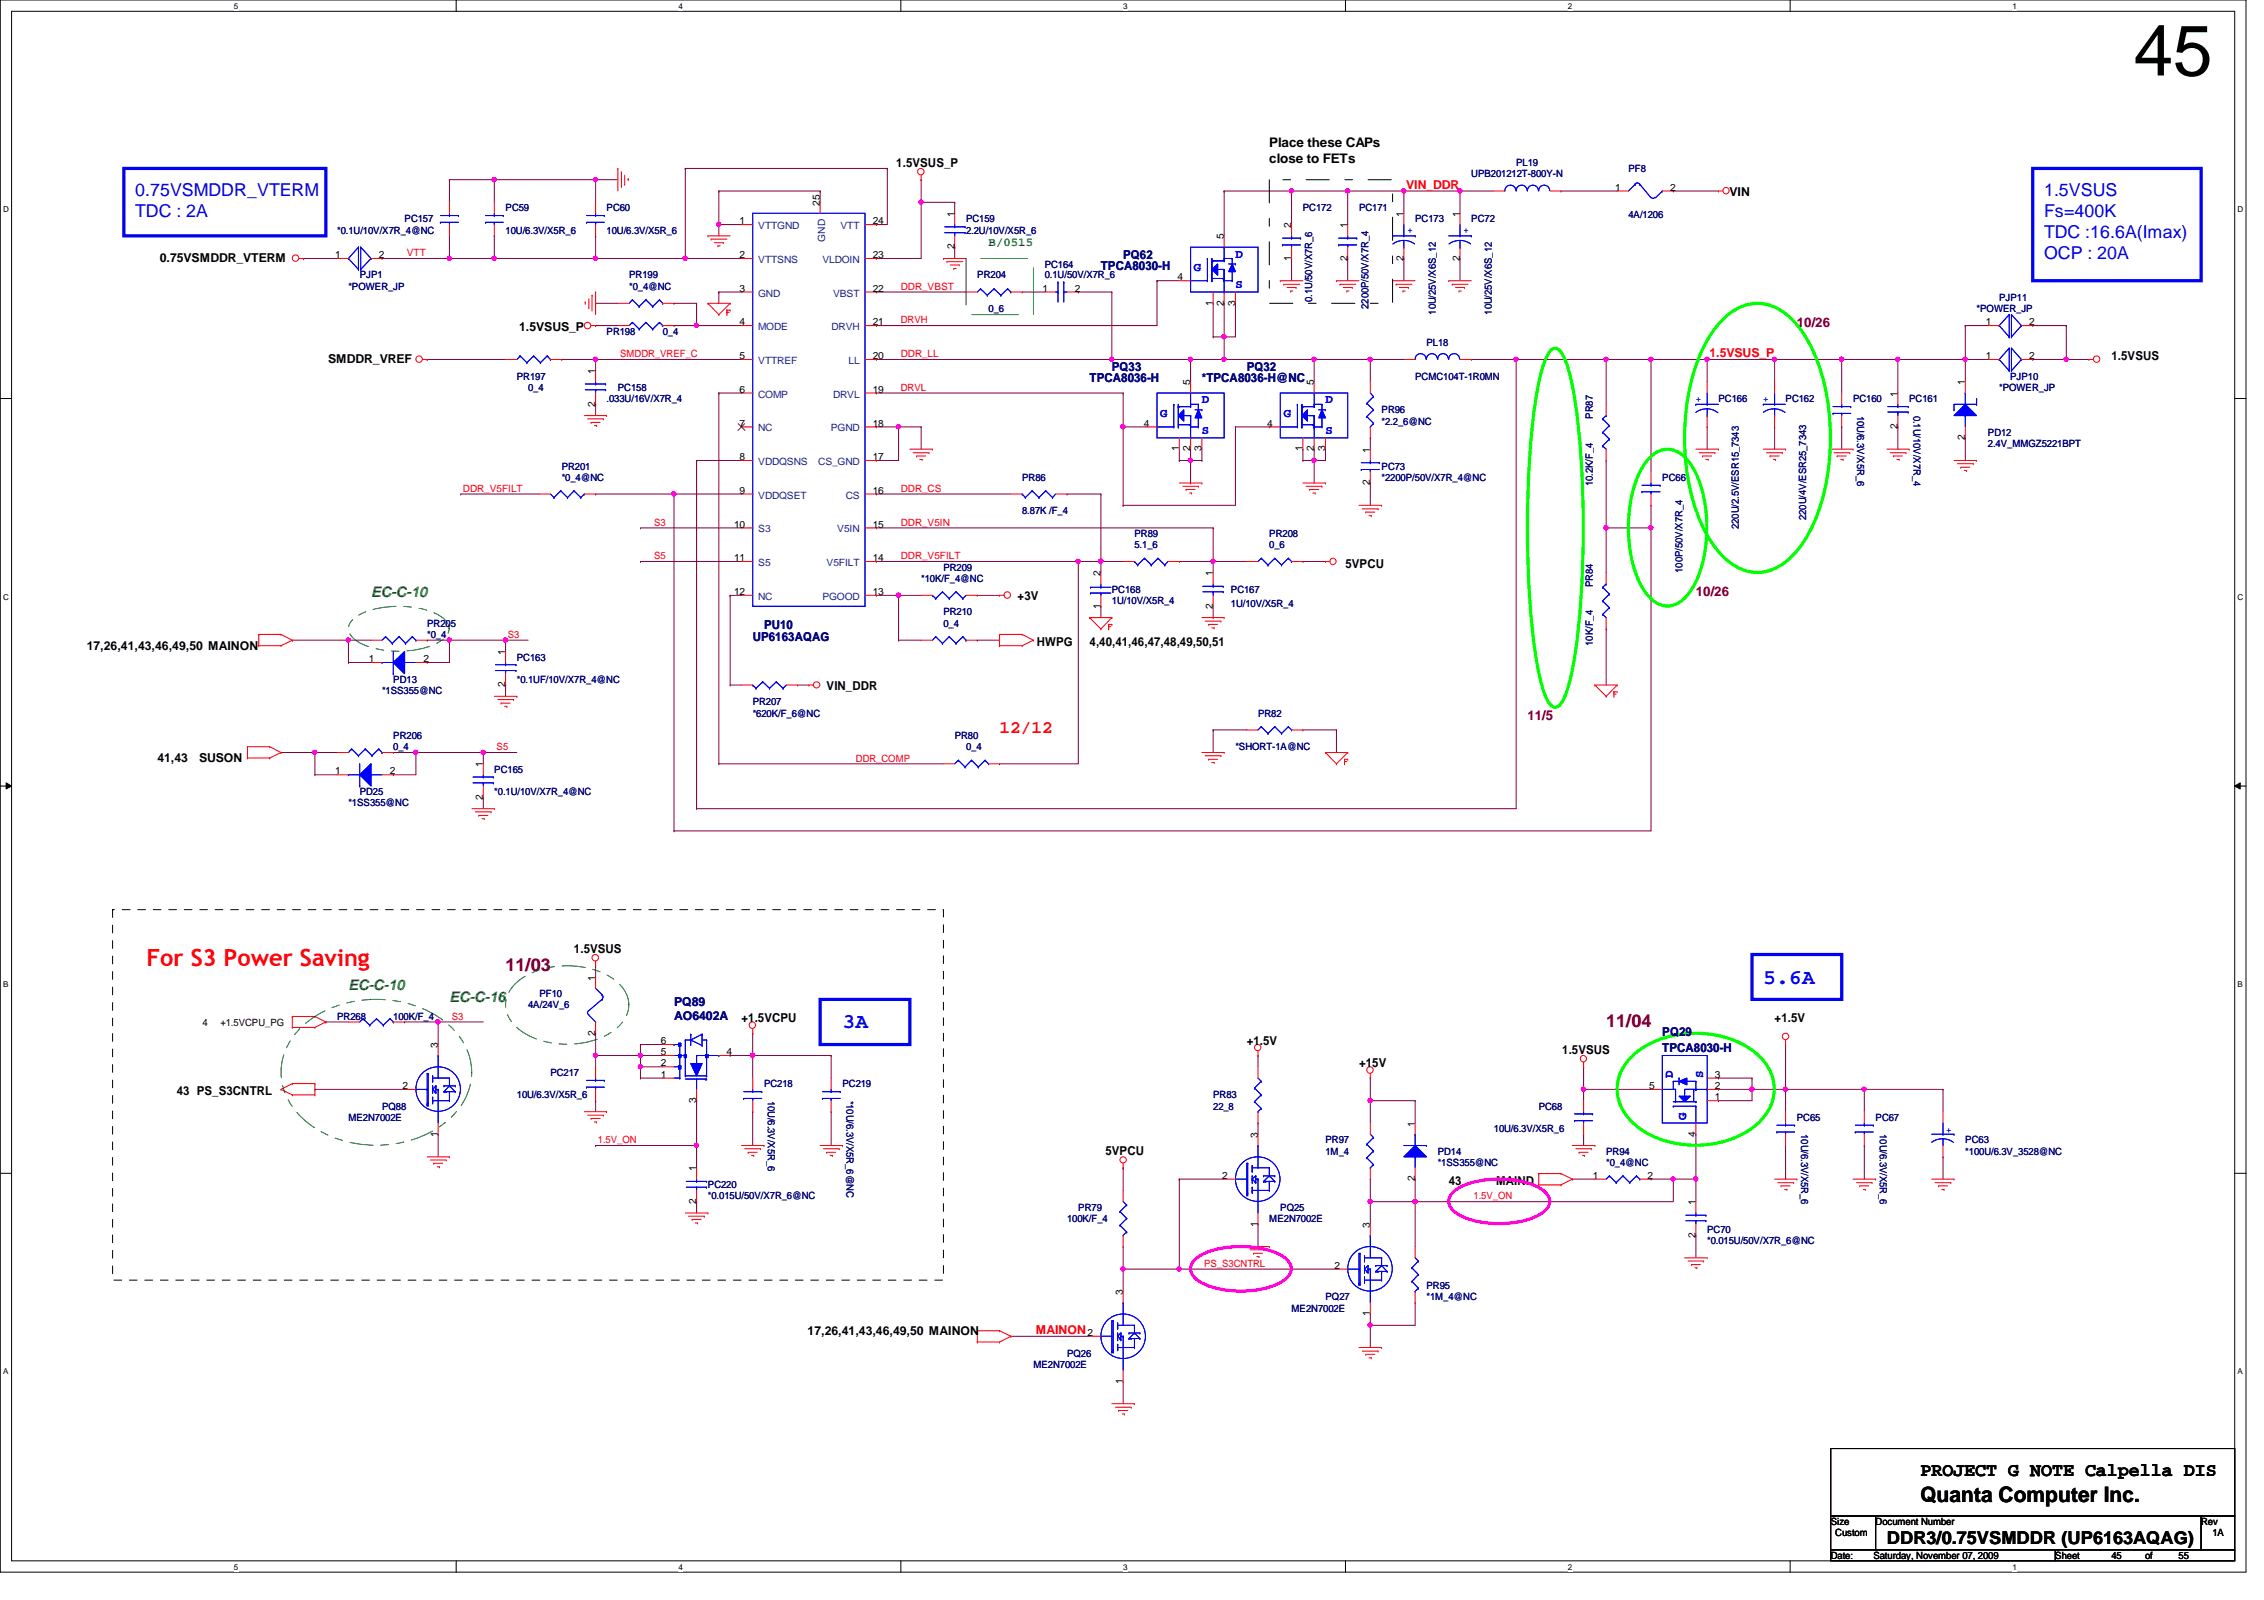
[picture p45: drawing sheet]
<svg xmlns="http://www.w3.org/2000/svg" width="297mm" height="210mm" viewBox="0 0 297 210" stroke-linecap="round" stroke-linejoin="round" font-family="sans-serif">
<defs><g id="words">
<text font-size="9.4" x="279.9" y="9.9">45</text>
<text font-size="3.1" fill="#f00" x="19.2" y="126.7">For S3 Power Saving</text>
<g font-size="2.8" fill="#00f">
<text x="231.3" y="129">5.6A</text>
<text x="110.5" y="134.9">3A</text>
</g>
<text font-size="2.8" x="252" y="197.1">Quanta Computer Inc.</text>
<text font-size="2.5" x="252" y="193.6">PROJECT G NOTE Calpella DIS</text>
<g font-size="2.3" fill="#00f">
<text x="17.7" y="25.7">0.75VSMDDR_VTERM</text>
<text x="17.7" y="28.5">TDC : 2A</text>
<text x="268.2" y="25.7">1.5VSUS</text>
<text x="268.2" y="28.5">Fs=400K</text>
<text x="268.2" y="31.2">TDC :16.6A(Imax)</text>
<text x="268.2" y="34">OCP : 20A</text>
</g>
<text font-size="2.3" fill="#f00" x="131.1" y="96.2">12/12</text>
<g font-size="2.3" fill="#800000">
<text x="66.3" y="127.4">11/03</text>
<text x="210.7" y="134.7">11/04</text>
</g>
<text font-size="2.3" x="247.6" y="202.5">DDR3/0.75VSMDDR (UP6163AQAG)</text>
<g font-size="1.9" fill="#008000">
<text x="48.7" y="78.4">EC-C-10</text>
<text x="45.7" y="129.9">EC-C-10</text>
<text x="59" y="131.4">EC-C-16</text>
</g>
<g font-size="1.7">
<text x="166.5" y="19.3">Place these CAPs</text>
<text x="166.5" y="21.3">close to FETs</text>
</g>
<g font-size="1.7" fill="#800000">
<text x="235.8" y="42.9">10/26</text>
<text x="222.5" y="78.2">10/26</text>
<text x="200.4" y="94.4">11/5</text>
</g>
<g font-size="1.6">
<text x="117.6" y="21.8">1.5VSUS_P</text>
<text x="226.9" y="25.7">VIN</text>
<text x="21" y="34.4">0.75VSMDDR_VTERM</text>
<text x="43" y="47.6">SMDDR_VREF</text>
<text x="68.1" y="43.4">1.5VSUS_P</text>
<text x="277" y="47.2">1.5VSUS</text>
<text x="176.5" y="74.5">5VPCU</text>
<text x="133.5" y="78.7">+3V</text>
<text x="11.4" y="85.2">17,26,41,43,46,49,50 MAINON</text>
<text x="136" y="84.8">HWPG</text>
<text x="143" y="84.8">4,40,41,46,47,48,49,50,51</text>
<text x="108.5" y="90.5">VIN_DDR</text>
<text x="20.7" y="99.9">41,43</text>
<text x="26.1" y="99.9">SUSON</text>
<text x="75.3" y="125">1.5VSUS</text>
<text x="97.3" y="134.1">+1.5VCPU</text>
<text x="163.6" y="137.1">+1.5V</text>
<text x="232.8" y="134.1">+1.5V</text>
<text x="23.2" y="143.7">43 PS_S3CNTRL</text>
<text x="178.3" y="140">+15V</text>
<text x="205" y="138.3">1.5VSUS</text>
<text x="145" y="151.5">5VPCU</text>
<text x="190.1" y="155.5">43</text>
<text x="196.3" y="155.5">MAIND</text>
<text x="106" y="175.1">17,26,41,43,46,49,50 MAINON</text>
</g>
<g font-size="1.6" fill="#f00">
<text x="184.5" y="24.8">VIN_DDR</text>
<text x="224.3" y="46.9">1.5VSUS_P</text>
<text x="135.9" y="175">MAINON</text>
</g>
<text font-size="1.6" fill="#008000" x="129.7" y="32.3">B/0515</text>
<g font-size="1.6" fill="#000080">
<text x="144.4" y="35.4">TPCA8030-H</text>
<text x="147.4" y="34">PQ62</text>
<text x="143" y="50.2">TPCA8036-H</text>
<text x="145.9" y="48.7">PQ33</text>
<text x="157.7" y="50.2">*TPCA8036-H@NC</text>
<text x="163.6" y="48.7">PQ32</text>
<text x="100.2" y="82.5">PU10</text>
<text x="98.8" y="84">UP6163AQAG</text>
<text x="88.4" y="132">PQ89</text>
<text x="88.4" y="133.8">AO6402A</text>
<text x="218.1" y="135.9">PQ29</text>
<text x="218.1" y="138">TPCA8030-H</text>
</g>
<g font-size="1.6" fill="#00f">
<text x="156.6" y="35.6">G</text>
<text x="162.1" y="33.8">D</text>
<text x="162.1" y="37.8">S</text>
<text x="157.7" y="52.9">D</text>
<text x="173.9" y="52.9">D</text>
<text x="152.2" y="54.7">G</text>
<text x="157.7" y="56.9">S</text>
<text x="168.4" y="54.7">G</text>
<text x="173.9" y="56.9">S</text>
<text x="219.5" y="141.4" transform="rotate(-90 219.5 141.4)">D</text>
<text x="223.5" y="141.4" transform="rotate(-90 223.5 141.4)">S</text>
<text x="221.2" y="146.9" transform="rotate(-90 221.2 146.9)">G</text>
</g>
<g font-size="1.3" fill="#000080">
<text x="193" y="23.3">UPB201212T-800Y-N</text>
<text x="198.9" y="21.8">PL19</text>
<text x="213.7" y="22.6">PF8</text>
<text x="53.1" y="29.2">PC157</text>
<text x="66.3" y="27.7">PC59</text>
<text x="79.6" y="27.7">PC60</text>
<text x="126.7" y="29.2">PC159</text>
<text x="170.9" y="27.7">PC172</text>
<text x="178.3" y="27.7">PC171</text>
<text x="185.7" y="29.2">PC173</text>
<text x="193" y="29.2">PC72</text>
<text x="213.7" y="28.6">4A/1206</text>
<text x="44.2" y="30.6">*0.1U/10V/X7R_4@NC</text>
<text x="66.3" y="30.6">10U/6.3V/X5R_6</text>
<text x="79.6" y="30.6">10U/6.3V/X5R_6</text>
<text x="126.7" y="30.6">2.2U/10V/X5R_6</text>
<text x="137.1" y="35.1">PC164</text>
<text x="45.7" y="38">*POWER_JP</text>
<text x="47.2" y="36.5">PJP1</text>
<text x="82.5" y="36.5">PR199</text>
<text x="82.5" y="38">*0_4@NC</text>
<text x="128.2" y="36.5">PR204</text>
<text x="129.7" y="41">0_6</text>
<text x="137.1" y="36.5">0.1U/50V/X7R_6</text>
<text x="172.2" y="39.6" transform="rotate(-90 172.2 39.6)">0.1U/50V/X7R_6</text>
<text x="179.5" y="40.5" transform="rotate(-90 179.5 40.5)">2200P/50V/X7R_4</text>
<text x="188.4" y="41.3" transform="rotate(-90 188.4 41.3)">10U/25V/X6S_12</text>
<text x="195.7" y="41.3" transform="rotate(-90 195.7 41.3)">10U/25V/X6S_12</text>
<text x="259.3" y="41">*POWER_JP</text>
<text x="262.3" y="39.5">PJP11</text>
<text x="79.6" y="43.9">PR198</text>
<text x="86.9" y="43.9">0_4</text>
<text x="187.2" y="45.4">PL18</text>
<text x="67.8" y="49.8">PR197</text>
<text x="69.3" y="51.3">0_4</text>
<text x="79.6" y="52.7">.033U/16V/X7R_4</text>
<text x="81.1" y="51.3">PC158</text>
<text x="185.7" y="49.8">PCMC104T-1R0MN</text>
<text x="225.5" y="52.7">PC166</text>
<text x="234.3" y="52.7">PC162</text>
<text x="243.1" y="52.7">PC160</text>
<text x="250.5" y="52.7">PC161</text>
<text x="262.3" y="51.3">*POWER_JP</text>
<text x="263.7" y="49.8">PJP10</text>
<text x="181.3" y="54.2">PR96</text>
<text x="181.3" y="55.7">*2.2_6@NC</text>
<text x="209" y="54.9" transform="rotate(-90 209 54.9)">PR87</text>
<text x="243.7" y="54.5" transform="rotate(90 243.7 54.5)">10U/6.3V/X5R_6</text>
<text x="251" y="54.5" transform="rotate(90 251 54.5)">0.1U/10V/X7R_4</text>
<text x="260.8" y="57.2">PD12</text>
<text x="260.8" y="58.6">2.4V_MMGZ5221BPT</text>
<text x="73.7" y="61.6">PR201</text>
<text x="73.7" y="63.1">*0_4@NC</text>
<text x="134.1" y="63.1">PR86</text>
<text x="181.3" y="61.6">PC73</text>
<text x="181.3" y="63.1">*2200P/50V/X7R_4@NC</text>
<text x="209" y="63.8" transform="rotate(-90 209 63.8)">10.2K/F_4</text>
<text x="218.1" y="63.1">PC66</text>
<text x="134.1" y="67.5">8.87K /F_4</text>
<text x="148.8" y="70.4">PR89</text>
<text x="148.8" y="71.9">5.1_6</text>
<text x="166.5" y="70.4">PR208</text>
<text x="166.5" y="71.9">0_6</text>
<text x="228.1" y="69.4" transform="rotate(-90 228.1 69.4)">220U/2.5V/ESR15_7343</text>
<text x="237" y="68.2" transform="rotate(-90 237 68.2)">220U/4V/ESR25_7343</text>
<text x="120.9" y="76.3">*10K/F_4@NC</text>
<text x="123.8" y="74.8">PR209</text>
<text x="145.9" y="77.8">PC168</text>
<text x="161.5" y="77.8">PC167</text>
<text x="209" y="77" transform="rotate(-90 209 77)">PR84</text>
<text x="220.8" y="75.1" transform="rotate(-90 220.8 75.1)">100P/50V/X7R_4</text>
<text x="56" y="82.2">PR205</text>
<text x="56" y="83.7">*0_4</text>
<text x="123.8" y="80.7">PR210</text>
<text x="123.8" y="82.2">0_4</text>
<text x="145.9" y="79.3">1U/10V/X5R_4</text>
<text x="161.5" y="79.6">1U/10V/X5R_4</text>
<text x="51.6" y="89.6">PD13</text>
<text x="67.8" y="86.7">PC163</text>
<text x="67.8" y="89.6">*0.1UF/10V/X7R_4@NC</text>
<text x="209" y="84.7" transform="rotate(-90 209 84.7)">10K/F_4</text>
<text x="50.1" y="91.1">*1SS355@NC</text>
<text x="98.8" y="92.5">PR207</text>
<text x="98.8" y="94">*620K/F_6@NC</text>
<text x="165.1" y="94">PR82</text>
<text x="51.6" y="96.9">PR206</text>
<text x="51.6" y="98.4">0_4</text>
<text x="64.9" y="101.4">PC165</text>
<text x="125.3" y="96.9">PR80</text>
<text x="126.7" y="98.4">0_4</text>
<text x="162.1" y="98.4">*SHORT-1A@NC</text>
<text x="45.7" y="105.8">*1SS355@NC</text>
<text x="47.2" y="104.3">PD25</text>
<text x="64.9" y="104.3">*0.1U/10V/X7R_4@NC</text>
<text x="70.8" y="130.9">PF10</text>
<text x="44.2" y="133.8">PR268</text>
<text x="51.6" y="133.8">100K/F_4</text>
<text x="69.3" y="132.3">4A/24V_6</text>
<text x="72.2" y="141.1">PC217</text>
<text x="100.2" y="142.6">PC218</text>
<text x="110.5" y="142.6">PC219</text>
<text x="45.7" y="147">ME2N7002E</text>
<text x="50.1" y="145.6">PQ88</text>
<text x="67.8" y="144.1">10U/6.3V/X5R_6</text>
<text x="100.8" y="144.4" transform="rotate(90 100.8 144.4)">10U/6.3V/X5R_6</text>
<text x="111.1" y="144.4" transform="rotate(90 111.1 144.4)">*10U/6.3V/X5R_6@NC</text>
<text x="159.2" y="144.1">PR83</text>
<text x="159.2" y="145.6">22_8</text>
<text x="173.9" y="150">PR97</text>
<text x="196" y="148.5">10U/6.3V/X5R_6</text>
<text x="201.9" y="145.6">PC68</text>
<text x="235.8" y="147">PC65</text>
<text x="236.3" y="148.8" transform="rotate(90 236.3 148.8)">10U/6.3V/X5R_6</text>
<text x="246.1" y="147">PC67</text>
<text x="246.6" y="148.8" transform="rotate(90 246.6 148.8)">10U/6.3V/X5R_6</text>
<text x="257.8" y="150">PC63</text>
<text x="92.9" y="155.9">PC220</text>
<text x="173.9" y="151.5">1M_4</text>
<text x="188.6" y="151.5">PD14</text>
<text x="188.6" y="153">*1SS355@NC</text>
<text x="210.7" y="151.5">PR94</text>
<text x="210.7" y="153">*0_4@NC</text>
<text x="257.8" y="151.5">*100U/6.3V_3528@NC</text>
<text x="92.9" y="157.4">*0.015U/50V/X7R_6@NC</text>
<text x="140" y="160.3">100K/F_4</text>
<text x="141.5" y="158.8">PR79</text>
<text x="166.5" y="160.3">ME2N7002E</text>
<text x="168" y="158.8">PQ25</text>
<text x="224" y="161.8">PC70</text>
<text x="224" y="163.2">*0.015U/50V/X7R_6@NC</text>
<text x="169.5" y="172.1">ME2N7002E</text>
<text x="173.9" y="170.6">PQ27</text>
<text x="187.2" y="169.1">PR95</text>
<text x="187.2" y="170.6">*1M_4@NC</text>
<text x="135.6" y="179.5">ME2N7002E</text>
<text x="140" y="178">PQ26</text>
</g>
<g font-size="1.3">
<text x="97" y="29.4">1</text>
<text x="107.6" y="27" transform="rotate(-90 107.6 27)">25</text>
<text x="114.5" y="29.4">24</text>
<text x="125.2" y="28.4" transform="rotate(-90 125.2 28.4)">1</text>
<text x="169.4" y="29.9" transform="rotate(-90 169.4 29.9)">2</text>
<text x="176.8" y="29.9" transform="rotate(-90 176.8 29.9)">1</text>
<text x="184.1" y="28.4" transform="rotate(-90 184.1 28.4)">1</text>
<text x="191.5" y="28.4" transform="rotate(-90 191.5 28.4)">1</text>
<text x="211.9" y="25">1</text>
<text x="219.1" y="25">2</text>
<text x="44" y="33.9">1</text>
<text x="49.7" y="33.9">2</text>
<text x="97" y="33.9">2</text>
<text x="114.5" y="33.9">23</text>
<text x="125.2" y="32.7" transform="rotate(-90 125.2 32.7)">2</text>
<text x="160.6" y="31.4" transform="rotate(-90 160.6 31.4)">5</text>
<text x="169.4" y="34.2" transform="rotate(-90 169.4 34.2)">1</text>
<text x="176.8" y="34.2" transform="rotate(-90 176.8 34.2)">2</text>
<text x="184.1" y="34.2" transform="rotate(-90 184.1 34.2)">2</text>
<text x="191.5" y="34.2" transform="rotate(-90 191.5 34.2)">2</text>
<text x="97" y="38.3">3</text>
<text x="114.5" y="38.3">22</text>
<text x="136.8" y="38.3">1</text>
<text x="141" y="38.3">2</text>
<text x="154.5" y="36.8">4</text>
<text x="159.1" y="40.1" transform="rotate(-90 159.1 40.1)">1</text>
<text x="160.6" y="40.1" transform="rotate(-90 160.6 40.1)">2</text>
<text x="162" y="40.1" transform="rotate(-90 162 40.1)">3</text>
<text x="97" y="42.7">4</text>
<text x="97" y="47.1">5</text>
<text x="114.5" y="47.1">20</text>
<text x="114.5" y="42.7">21</text>
<text x="260.6" y="47.1">1</text>
<text x="260.6" y="42.7">1</text>
<text x="266.2" y="47.1">2</text>
<text x="266.2" y="42.7">2</text>
<text x="78.1" y="53.3" transform="rotate(-90 78.1 53.3)">2</text>
<text x="78.1" y="49.1" transform="rotate(-90 78.1 49.1)">1</text>
<text x="97" y="51.5">6</text>
<text x="114.5" y="51.5">19</text>
<text x="156.2" y="50.5" transform="rotate(-90 156.2 50.5)">5</text>
<text x="172.4" y="50.5" transform="rotate(-90 172.4 50.5)">5</text>
<text x="249" y="52" transform="rotate(-90 249 52)">1</text>
<text x="257.8" y="50.5" transform="rotate(-90 257.8 50.5)">1</text>
<text x="97" y="56">7</text>
<text x="114.5" y="56">18</text>
<text x="150.1" y="56">4</text>
<text x="154.7" y="59.2" transform="rotate(-90 154.7 59.2)">1</text>
<text x="156.2" y="59.2" transform="rotate(-90 156.2 59.2)">2</text>
<text x="157.6" y="59.2" transform="rotate(-90 157.6 59.2)">3</text>
<text x="166.2" y="56">4</text>
<text x="170.9" y="59.2" transform="rotate(-90 170.9 59.2)">1</text>
<text x="172.4" y="59.2" transform="rotate(-90 172.4 59.2)">2</text>
<text x="173.9" y="59.2" transform="rotate(-90 173.9 59.2)">3</text>
<text x="179.7" y="59.4" transform="rotate(-90 179.7 59.4)">1</text>
<text x="249" y="56.3" transform="rotate(-90 249 56.3)">2</text>
<text x="257.8" y="57.8" transform="rotate(-90 257.8 57.8)">2</text>
<text x="97" y="64.8">9</text>
<text x="97" y="60.4">8</text>
<text x="114.5" y="60.4">17</text>
<text x="114.5" y="64.8">16</text>
<text x="179.7" y="63.7" transform="rotate(-90 179.7 63.7)">2</text>
<text x="96.3" y="69.2">10</text>
<text x="114.5" y="69.2">15</text>
<text x="96.3" y="73.6">11</text>
<text x="114.5" y="73.6">14</text>
<text x="144.4" y="75.6" transform="rotate(-90 144.4 75.6)">2</text>
<text x="159.1" y="75.6" transform="rotate(-90 159.1 75.6)">1</text>
<text x="96.3" y="78.1">12</text>
<text x="114.5" y="78.1">13</text>
<text x="144.4" y="79.9" transform="rotate(-90 144.4 79.9)">1</text>
<text x="159.1" y="79.9" transform="rotate(-90 159.1 79.9)">2</text>
<text x="48.4" y="86.9">1</text>
<text x="55.6" y="86.9">2</text>
<text x="66.3" y="85.9" transform="rotate(-90 66.3 85.9)">1</text>
<text x="66.3" y="90.2" transform="rotate(-90 66.3 90.2)">2</text>
<text x="44" y="101.6">1</text>
<text x="51.1" y="101.6">2</text>
<text x="63.4" y="100.6" transform="rotate(-90 63.4 100.6)">1</text>
<text x="63.4" y="104.9" transform="rotate(-90 63.4 104.9)">2</text>
<text x="78.1" y="128.7" transform="rotate(-90 78.1 128.7)">1</text>
<text x="26.6" y="134.5">4</text>
<text x="28.9" y="134.5">+1.5VCPU_PG</text>
<text x="57.4" y="137.5" transform="rotate(-90 57.4 137.5)">3</text>
<text x="78.1" y="135.8" transform="rotate(-90 78.1 135.8)">2</text>
<text x="86.7" y="137">6</text>
<text x="52.8" y="142.9">2</text>
<text x="86.7" y="138.4">5</text>
<text x="86.7" y="139.9">2</text>
<text x="86.7" y="141.4">1</text>
<text x="95.3" y="138.4">4</text>
<text x="216.4" y="142.9">5</text>
<text x="225" y="142.9">2</text>
<text x="225" y="141.4">3</text>
<text x="57.4" y="149.1" transform="rotate(-90 57.4 149.1)">1</text>
<text x="91.4" y="144.7" transform="rotate(-90 91.4 144.7)">3</text>
<text x="165" y="149.3" transform="rotate(-90 165 149.3)">3</text>
<text x="185.6" y="147.8" transform="rotate(-90 185.6 147.8)">1</text>
<text x="222.5" y="149.1" transform="rotate(-90 222.5 149.1)">4</text>
<text x="225" y="144.4">1</text>
<text x="91.4" y="153.7" transform="rotate(-90 91.4 153.7)">1</text>
<text x="160.4" y="154.6">2</text>
<text x="185.6" y="155" transform="rotate(-90 185.6 155)">2</text>
<text x="209" y="154.6">1</text>
<text x="216.2" y="154.6">2</text>
<text x="91.4" y="157.9" transform="rotate(-90 91.4 157.9)">2</text>
<text x="165" y="160.9" transform="rotate(-90 165 160.9)">1</text>
<text x="179.7" y="161" transform="rotate(-90 179.7 161)">3</text>
<text x="222.5" y="158.1" transform="rotate(-90 222.5 158.1)">1</text>
<text x="175.1" y="166.5">2</text>
<text x="222.5" y="162.3" transform="rotate(-90 222.5 162.3)">2</text>
<text x="147.3" y="169.9" transform="rotate(-90 147.3 169.9)">3</text>
<text x="179.7" y="172.7" transform="rotate(-90 179.7 172.7)">1</text>
<text x="142.7" y="175.3">2</text>
<text x="147.3" y="181.5" transform="rotate(-90 147.3 181.5)">1</text>
<text x="240.2" y="200.1">Size</text>
<text x="240.8" y="201.5">Custom</text>
<text x="246.1" y="200.1">Document Number</text>
<text x="288.8" y="200.1">Rev</text>
<text x="290.3" y="201.5">1A</text>
<text x="240.2" y="204.5">Date:</text>
<text x="245.8" y="204.5">Saturday, November 07, 2009</text>
<text x="269.7" y="204.5">Sheet</text>
<text x="277" y="204.5">45</text>
<text x="281.4" y="204.5">of</text>
<text x="285.8" y="204.5">55</text>
</g>
<g font-size="1.3" fill="#f00">
<text x="53.4" y="33.6">VTT</text>
<text x="118.2" y="38">DDR_VBST</text>
<text x="81.4" y="46.9">SMDDR_VREF_C</text>
<text x="118.2" y="42.4">DRVH</text>
<text x="118.2" y="46.9">DDR_LL</text>
<text x="118.2" y="51.3">DRVL</text>
<text x="60.7" y="64.5">DDR_V5FILT</text>
<text x="118.2" y="64.5">DDR_CS</text>
<text x="85.8" y="69">S3</text>
<text x="118.2" y="69">DDR_V5IN</text>
<text x="85.8" y="73.4">S5</text>
<text x="118.2" y="73.4">DDR_V5FILT</text>
<text x="66.6" y="83.7">S3</text>
<text x="65.1" y="98.4">S5</text>
<text x="112.3" y="99.9">DDR_COMP</text>
<text x="59.3" y="133.8">S3</text>
<text x="78.4" y="150">1.5V_ON</text>
<text x="193.3" y="157.4">1.5V_ON</text>
<text x="158" y="166.2">PS_S3CNTRL</text>
</g>
<g font-size="1.3" fill="#004080">
<text x="99.5" y="34.5">VTTSNS</text>
<text x="99.5" y="30.1">VTTGND</text>
<text x="107.9" y="34.5">VLDOIN</text>
<text x="108.2" y="31.7" transform="rotate(-90 108.2 31.7)">GND</text>
<text x="110.3" y="30.1">VTT</text>
<text x="99.5" y="38.9">GND</text>
<text x="109.3" y="38.9">VBST</text>
<text x="99.5" y="43.3">MODE</text>
<text x="99.5" y="47.8">VTTREF</text>
<text x="109.1" y="43.3">DRVH</text>
<text x="111.3" y="47.8">LL</text>
<text x="99.5" y="52.2">COMP</text>
<text x="109.3" y="52.2">DRVL</text>
<text x="99.5" y="56.6">NC</text>
<text x="109" y="56.6">PGND</text>
<text x="99.5" y="65.4">VDDQSET</text>
<text x="99.5" y="61">VDDQSNS</text>
<text x="107.4" y="61">CS_GND</text>
<text x="111" y="65.4">CS</text>
<text x="99.5" y="69.8">S3</text>
<text x="109.9" y="69.8">V5IN</text>
<text x="99.5" y="74.3">S5</text>
<text x="108.5" y="74.3">V5FILT</text>
<text x="99.5" y="78.7">NC</text>
<text x="107.9" y="78.7">PGOOD</text>
</g>
<g font-size="1.3" fill="#00f">
<text x="184.7" y="30.5">+</text>
<text x="192" y="30.5">+</text>
<text x="222.5" y="52.8">+</text>
<text x="231.3" y="52.8">+</text>
<text x="255.4" y="148.7">+</text>
</g>
<g font-size="1.1">
<text x="30.7" y="1.1">5</text>
<text x="89" y="1.1">4</text>
<text x="147.4" y="1.1">3</text>
<text x="205.7" y="1.1">2</text>
<text x="264" y="1.1">1</text>
<text x=".4" y="27.9">D</text>
<text x="293.6" y="27.9">D</text>
<text x=".4" y="78.7">C</text>
<text x="293.6" y="78.7">C</text>
<text x=".4" y="129.5">B</text>
<text x="293.6" y="129.5">B</text>
<text x=".4" y="180.3">A</text>
<text x="293.6" y="180.3">A</text>
<text x="30.7" y="205.9">5</text>
<text x="89" y="205.9">4</text>
<text x="147.4" y="205.9">3</text>
<text x="205.7" y="205.9">2</text>
<text x="264" y="205.9">1</text>
</g>
</g></defs>
<path d="M0 0h294.7v206.2h-294.7zM1.5 1.5h291.7v203.3h-291.7z" fill="none" stroke="#000" stroke-width=".13"/>
<g fill="#fff">
<path d="M30.7 .2h.6v1.2h-.6z"/>
<path d="M30.7 204.9h.6v1.2h-.6z"/>
</g>
<path d="M59.9 0v1.5M59.9 204.8v1.4" fill="none" stroke="#000" stroke-width=".13"/>
<g fill="#fff">
<path d="M89 .2h.6v1.2h-.6z"/>
<path d="M89 204.9h.6v1.2h-.6z"/>
</g>
<path d="M118.2 0v1.5M118.2 204.8v1.4" fill="none" stroke="#000" stroke-width=".13"/>
<g fill="#fff">
<path d="M147.4 .2h.6v1.2h-.6z"/>
<path d="M147.4 204.9h.6v1.2h-.6z"/>
</g>
<path d="M176.5 0v1.5M176.5 204.8v1.4" fill="none" stroke="#000" stroke-width=".13"/>
<g fill="#fff">
<path d="M205.7 .2h.6v1.2h-.6z"/>
<path d="M205.7 204.9h.6v1.2h-.6z"/>
</g>
<path d="M234.9 0v1.5M234.9 204.8v1.4" fill="none" stroke="#000" stroke-width=".13"/>
<g fill="#fff">
<path d="M264 .2h.6v1.2h-.6z"/>
<path d="M264 204.9h.6v1.2h-.6z"/>
<path d="M.4 26.9h.8v1.2h-.8z"/>
<path d="M293.6 26.9h.7v1.2h-.7z"/>
<path d="M.4 77.7h.8v1.2h-.8z"/>
<path d="M293.6 77.7h.7v1.2h-.7z"/>
</g>
<path d="M0 52.3h1.5M293.2 52.3h1.5" fill="none" stroke="#000" stroke-width=".13"/>
<g fill="#fff">
<path d="M.4 128.5h.7v1.2h-.7z"/>
<path d="M293.6 128.5h.7v1.2h-.7z"/>
</g>
<path d="M0 103.1h1.5M.8 102.7l.7 .4-.7 .4zM293.2 103.1l.7-.4v.8zM293.2 103.1h1.5" fill="none" stroke="#000" stroke-width=".13"/>
<path d="M.8 102.7l.7 .4-.7 .4zM293.2 103.1l.7-.4v.8z" fill="#000"/>
<g fill="#fff">
<path d="M.4 179.3h.7v1.2h-.7z"/>
<path d="M293.6 179.3h.7v1.2h-.7z"/>
</g>
<path d="M0 153.9h1.5M293.2 153.9h1.5" fill="none" stroke="#000" stroke-width=".13"/>
<path d="M198.9 47.2h.1M198.9 47.2v58.9M266.7 47.2h.1M266.7 42.7h.1M266.7 42.7h4.4M271.1 42.7h.1M271.1 42.7v4.5h-4.4" fill="none" stroke="#800040" stroke-width=".13"/>
<circle cx="198.9" cy="47.1" r=".29" fill="#f0f"/>
<circle cx="198.9" cy="47.1" r=".29" fill="none" stroke="#f0f" stroke-width=".13"/>
<path d="M54.6 98.7h.1M54.6 98.7h8.8" fill="none" stroke="#800040" stroke-width=".13"/>
<circle cx="54.5" cy="98.7" r=".29" fill="#f0f"/>
<circle cx="54.5" cy="98.7" r=".29" fill="none" stroke="#f0f" stroke-width=".13"/>
<path d="M204.8 25.1h.1M204.8 25.1h7.4M219.5 25.1h.1M219.5 25.1h6M257.8 47.2h.1M257.8 47.2h3M36.9 98.7h.1M36.9 98.7h4.4M41.3 101.6h.1M41.3 101.6h2.9" fill="none" stroke="#800040" stroke-width=".13"/>
<circle cx="257.8" cy="47.1" r=".29" fill="#f0f"/>
<circle cx="257.8" cy="47.1" r=".29" fill="none" stroke="#f0f" stroke-width=".13"/>
<path d="M224 47.2h.1M224 47.2h8.8M232.8 47.2h.1M232.8 47.2v2.9M257.8 57.4h.1M257.8 47.2h.1M257.8 42.7h.1M257.8 47.2v2.9M257.8 57.4v3M257.8 42.7h3" fill="none" stroke="#800040" stroke-width=".13"/>
<circle cx="224" cy="47.1" r=".29" fill="#f0f"/>
<circle cx="224" cy="47.1" r=".29" fill="none" stroke="#f0f" stroke-width=".13"/>
<path d="M232.8 56h.1M232.8 56v2.9M59 84h.1M59 84h7.3M66.3 84h.1M66.3 84v1.5" fill="none" stroke="#800040" stroke-width=".13"/>
<circle cx="58.9" cy="84" r=".29" fill="#f0f"/>
<circle cx="58.9" cy="84" r=".29" fill="none" stroke="#f0f" stroke-width=".13"/>
<g fill="none" stroke="#800040" stroke-width=".13">
<path d="M78.1 23.6h.1M78.1 23.6h3M84 73.7h.1M84 73.7h13.3M41.3 98.7h.1M41.3 98.7h2.9M51.6 98.7h.1M51.6 98.7h3M63.4 98.7h.1M63.4 98.7v1.5M66.3 89.9h.1M66.3 84h.1"/>
<path d="M66.3 89.9v1.5M66.3 84h3"/>
</g>
<circle cx="66.3" cy="84" r=".29" fill="#f0f"/>
<circle cx="66.3" cy="84" r=".29" fill="none" stroke="#f0f" stroke-width=".13"/>
<path d="M38.4 84h.1M38.4 84h7.3M63.4 98.7h.1M63.4 98.7h4.4M63.4 104.6h.1M63.4 104.6v1.5" fill="none" stroke="#800040" stroke-width=".13"/>
<circle cx="63.4" cy="98.7" r=".29" fill="#f0f"/>
<circle cx="63.4" cy="98.7" r=".29" fill="none" stroke="#f0f" stroke-width=".13"/>
<path d="M45.7 84h.1M45.7 84v2.9" fill="none" stroke="#800040" stroke-width=".13"/>
<circle cx="45.7" cy="84" r=".29" fill="#f0f"/>
<circle cx="45.7" cy="84" r=".29" fill="none" stroke="#f0f" stroke-width=".13"/>
<path d="M41.3 98.7h.1M41.3 98.7v2.9M45.7 86.9h.1M45.7 84h.1M45.7 86.9h3M45.7 84h3M54.6 98.7h.1M54.6 98.7v2.9h-3M56 86.9h.1M59 84h.1M59 84v2.9h-3M51.6 101.6h.1" fill="none" stroke="#800040" stroke-width=".13"/>
<circle cx="41.3" cy="98.7" r=".29" fill="#f0f"/>
<circle cx="41.3" cy="98.7" r=".29" fill="none" stroke="#f0f" stroke-width=".13"/>
<g fill="none" stroke="#800040" stroke-width=".13">
<path d="M159.2 39.8h.1M159.2 39.8v4.4M162.1 39.8h.1M162.1 39.8v4.4h-1.5M56 47.2h.1M56 47.2h10.3M160.6 44.2h.1M179.8 57.4h.1M179.8 57.4v1.5M271.1 47.2h.1M271.1 47.2h3M95.8 78.1h.1"/>
<path d="M95.8 78.1v11.8M128.2 78.1h.1M128.2 78.1h2.9M179.8 63.4h.1M179.8 63.4v2.9M56 84h.1M56 84h3M95.8 89.9h.1M95.8 89.9h1.5"/>
</g>
<circle cx="271.1" cy="47.1" r=".29" fill="#f0f"/>
<circle cx="271.1" cy="47.1" r=".29" fill="none" stroke="#f0f" stroke-width=".13"/>
<path d="M117.9 78.1h.1M117.9 78.1v5.9" fill="none" stroke="#800040" stroke-width=".13"/>
<circle cx="117.9" cy="78.1" r=".29" fill="#f0f"/>
<circle cx="117.9" cy="78.1" r=".29" fill="none" stroke="#f0f" stroke-width=".13"/>
<path d="M59 33.9h.1M59 33.9h5.9M78.1 42.7h.1M78.1 42.7h3M156.2 58.9v1.5M157.7 58.9v1.5M156.2 60.4h.1M157.7 60.4h.1M170.9 73.7h.1M170.9 73.7h3M88.4 109h.1M88.4 109h128.2" fill="none" stroke="#800040" stroke-width=".13"/>
<circle cx="58.9" cy="33.9" r=".29" fill="#f0f"/>
<circle cx="58.9" cy="33.9" r=".29" fill="none" stroke="#f0f" stroke-width=".13"/>
<path d="M78.1 39.8h.1M78.1 39.8h3M151.8 36.8h.1M151.8 36.8h2.9M191.6 33.9h.1M191.6 33.9v2.9M172.4 47.2h.1M172.4 47.2h7.4" fill="none" stroke="#800040" stroke-width=".13"/>
<circle cx="179.8" cy="47.1" r=".29" fill="#f0f"/>
<circle cx="179.8" cy="47.1" r=".29" fill="none" stroke="#f0f" stroke-width=".13"/>
<circle cx="172.4" cy="47.1" r=".29" fill="#f0f"/>
<circle cx="172.4" cy="47.1" r=".29" fill="none" stroke="#f0f" stroke-width=".13"/>
<path d="M191.6 25.1h.1M191.6 25.1v2.9" fill="none" stroke="#800040" stroke-width=".13"/>
<circle cx="191.5" cy="25" r=".29" fill="#f0f"/>
<circle cx="191.5" cy="25" r=".29" fill="none" stroke="#f0f" stroke-width=".13"/>
<path d="M59 23.6h.1M59 23.6v2.9M184.2 25.1h.1M184.2 25.1h7.4M154.7 58.9v1.5M241.6 47.2h.1M241.6 47.2v4.4M249 47.2h.1M249 47.2v4.4M154.7 60.4h.1" fill="none" stroke="#800040" stroke-width=".13"/>
<circle cx="249" cy="47.1" r=".29" fill="#f0f"/>
<circle cx="249" cy="47.1" r=".29" fill="none" stroke="#f0f" stroke-width=".13"/>
<g fill="none" stroke="#800040" stroke-width=".13">
<path d="M88.4 39.8h.1M88.4 39.8h3M91.4 39.8h.1M91.4 39.8v2.9M151.8 36.8h.1M151.8 36.8v5.9M224 56h.1M224 47.2h.1M224 47.2v2.9M224 56v2.9M241.6 56h.1M241.6 56v2.9"/>
<path d="M249 56h.1M249 56v2.9M159.2 73.7h.1M159.2 73.7v1.4"/>
</g>
<circle cx="91.4" cy="42.7" r=".29" fill="#f0f"/>
<circle cx="91.4" cy="42.7" r=".29" fill="none" stroke="#f0f" stroke-width=".13"/>
<g fill="none" stroke="#800040" stroke-width=".13">
<path d="M64.9 23.6h.1M64.9 23.6v2.9M160.6 25.1h.1M160.6 25.1v5.8M169.5 33.9h.1M169.5 25.1h.1M169.5 25.1v4.4M169.5 33.9v2.9M176.8 25.1h.1M176.8 33.9h.1M176.8 25.1v4.4M176.8 33.9v2.9"/>
<path d="M176.8 25.1h7.4M184.2 25.1h.1M184.2 25.1v2.9M91.4 42.7h.1M91.4 42.7h5.9M115 51.6h.1M115 51.6h32.4M84 69.3h.1M84 69.3h13.3"/>
</g>
<circle cx="184.2" cy="25" r=".29" fill="#f0f"/>
<circle cx="184.2" cy="25" r=".29" fill="none" stroke="#f0f" stroke-width=".13"/>
<circle cx="176.8" cy="25" r=".29" fill="#f0f"/>
<circle cx="176.8" cy="25" r=".29" fill="none" stroke="#f0f" stroke-width=".13"/>
<path d="M64.9 23.6h.1M64.9 23.6h13.2M78.1 23.6h.1M78.1 23.6v2.9M160.6 25.1h.1M160.6 25.1h8.9M184.2 33.9h.1M184.2 33.9v2.9M191.6 25.1h.1M191.6 25.1h4.4M115 42.7h.1M115 42.7h36.8" fill="none" stroke="#800040" stroke-width=".13"/>
<circle cx="78.1" cy="23.6" r=".29" fill="#f0f"/>
<circle cx="78.1" cy="23.6" r=".29" fill="none" stroke="#f0f" stroke-width=".13"/>
<circle cx="64.8" cy="23.6" r=".29" fill="#f0f"/>
<circle cx="64.8" cy="23.6" r=".29" fill="none" stroke="#f0f" stroke-width=".13"/>
<path d="M125.3 32.4h.1M125.3 32.4v1.5M145.9 38.3h.1M145.9 38.3v8.9h-30.9M115 47.2h.1M95.8 78.1h.1M95.8 78.1h1.5M144.4 79.5h.1M144.4 79.5v1.5M216.6 69.3h.1M216.6 69.3v39.7" fill="none" stroke="#800040" stroke-width=".13"/>
<circle cx="216.6" cy="69.2" r=".29" fill="#f0f"/>
<circle cx="216.6" cy="69.2" r=".29" fill="none" stroke="#f0f" stroke-width=".13"/>
<path d="M141.5 73.7h.1M141.5 73.7h2.9" fill="none" stroke="#800040" stroke-width=".13"/>
<circle cx="141.4" cy="73.6" r=".29" fill="#f0f"/>
<circle cx="141.4" cy="73.6" r=".29" fill="none" stroke="#f0f" stroke-width=".13"/>
<path d="M73.7 47.2h.1M73.7 47.2h4.4M117.9 78.1h.1M117.9 78.1h3M156.2 60.4h.1M156.2 60.4h1.5M117.9 84h.1M117.9 84h3" fill="none" stroke="#800040" stroke-width=".13"/>
<circle cx="156.2" cy="60.4" r=".29" fill="#f0f"/>
<circle cx="156.2" cy="60.4" r=".29" fill="none" stroke="#f0f" stroke-width=".13"/>
<path d="M160.6 39.8h.1M160.6 39.8v4.4M179.8 47.2h.1M179.8 47.2v2.9M154.7 60.4h.1M154.7 60.4h1.5v3M156.2 63.4h.1" fill="none" stroke="#800040" stroke-width=".13"/>
<circle cx="160.6" cy="44.2" r=".29" fill="#f0f"/>
<circle cx="160.6" cy="44.2" r=".29" fill="none" stroke="#f0f" stroke-width=".13"/>
<path d="M59 30.9h.1M59 30.9v3M64.9 30.9h.1M64.9 30.9v3M78.1 30.9h.1M78.1 30.9v3M232.8 47.2h.1M232.8 47.2h8.8M104.6 89.9h.1M104.6 89.9h1.5M91.4 106.1h.1M91.4 106.1h107.5" fill="none" stroke="#800040" stroke-width=".13"/>
<circle cx="241.6" cy="47.1" r=".29" fill="#f0f"/>
<circle cx="241.6" cy="47.1" r=".29" fill="none" stroke="#f0f" stroke-width=".13"/>
<circle cx="232.8" cy="47.1" r=".29" fill="#f0f"/>
<circle cx="232.8" cy="47.1" r=".29" fill="none" stroke="#f0f" stroke-width=".13"/>
<path d="M107.6 25.1h.1M107.6 25.1v1.4M117.9 56h.1M117.9 56v4.4h-2.9M115 60.4h.1" fill="none" stroke="#800040" stroke-width=".13"/>
<circle cx="117.9" cy="56" r=".29" fill="#f0f"/>
<circle cx="117.9" cy="56" r=".29" fill="none" stroke="#f0f" stroke-width=".13"/>
<g fill="none" stroke="#800040" stroke-width=".13">
<path d="M50.1 33.9h.1M50.1 33.9h8.9M94.3 29.5h.1M94.3 38.3h.1M94.3 38.3h3M94.3 29.5h3M94.3 29.5v1.4M94.3 38.3v1.5M115 33.9h.1M115 33.9h5.9M125.3 26.5h.1M125.3 26.5v1.5"/>
<path d="M141.5 38.3h.1M141.5 38.3h4.4M78.1 47.2h.1M78.1 53h.1M78.1 47.2h19.2M78.1 47.2v1.4M78.1 53v1.5M117.9 56h.1M117.9 56h3M60.4 64.8h.1M60.4 64.8h10.4M78.1 64.8h.1"/>
<path d="M78.1 64.8h10.3M144.4 73.7h.1M144.4 73.7v1.4"/>
</g>
<circle cx="78.1" cy="47.1" r=".29" fill="#f0f"/>
<circle cx="78.1" cy="47.1" r=".29" fill="none" stroke="#f0f" stroke-width=".13"/>
<g fill="none" stroke="#800040" stroke-width=".13">
<path d="M89.9 22.1h.1M89.9 22.1h26.5M89.9 22.1v11.8M116.4 22.1h.1M116.4 22.1v7.4M120.9 26.5h.1M120.9 23.6h.1M120.9 23.6v10.3M120.9 26.5h4.4M115 56h.1M115 56h2.9M120.9 56h.1"/>
<path d="M120.9 56v2.9M216.6 47.2h.1M216.6 47.2v14.7M115 73.7h.1M115 69.3h.1M115 73.7h26.5M115 69.3h44.2M159.2 69.3h.1M159.2 69.3v4.4"/>
</g>
<circle cx="120.8" cy="26.5" r=".29" fill="#f0f"/>
<circle cx="120.8" cy="26.5" r=".29" fill="none" stroke="#f0f" stroke-width=".13"/>
<path d="M88.4 64.8h.1M88.4 64.8v44.2M88.4 64.8h8.9M91.4 60.4h.1M91.4 60.4v45.7M91.4 60.4h5.9M131.1 100.2h.1M131.1 100.2h10.4" fill="none" stroke="#800040" stroke-width=".13"/>
<circle cx="88.4" cy="64.8" r=".29" fill="#f0f"/>
<circle cx="88.4" cy="64.8" r=".29" fill="none" stroke="#f0f" stroke-width=".13"/>
<path d="M94.3 25.1h.1M94.3 25.1v4.4M115 38.3h.1M115 38.3h11.7M94.3 51.6h.1M94.3 51.6v48.6M94.3 51.6h3M141.5 73.7h.1M141.5 73.7v26.5" fill="none" stroke="#800040" stroke-width=".13"/>
<circle cx="94.3" cy="29.4" r=".29" fill="#f0f"/>
<circle cx="94.3" cy="29.4" r=".29" fill="none" stroke="#f0f" stroke-width=".13"/>
<g fill="none" stroke="#800040" stroke-width=".13">
<path d="M94.3 25.1h.1M94.3 25.1h13.3M115 29.5h.1M115 29.5h1.4M134.1 38.3h.1M134.1 38.3h3M115 64.8h.1M115 64.8h17.6M144.4 64.8h.1M144.4 64.8v8.9M159.2 95.8h.1M159.2 95.8h4.4"/>
<path d="M159.2 95.8v2.9M170.9 95.8h.1M170.9 95.8h4.4M175.3 95.8h.1M175.3 95.8v2.9"/>
</g>
<circle cx="144.4" cy="73.6" r=".29" fill="#f0f"/>
<circle cx="144.4" cy="73.6" r=".29" fill="none" stroke="#f0f" stroke-width=".13"/>
<path d="M64.9 33.9h.1M64.9 33.9h13.2M94.3 100.2h.1M94.3 100.2h29.5" fill="none" stroke="#800040" stroke-width=".13"/>
<circle cx="64.8" cy="33.9" r=".29" fill="#f0f"/>
<circle cx="64.8" cy="33.9" r=".29" fill="none" stroke="#f0f" stroke-width=".13"/>
<path d="M159.2 73.7h.1M159.2 73.7h4.4" fill="none" stroke="#800040" stroke-width=".13"/>
<circle cx="159.1" cy="73.6" r=".29" fill="#f0f"/>
<circle cx="159.1" cy="73.6" r=".29" fill="none" stroke="#f0f" stroke-width=".13"/>
<path d="M216.6 47.2h.1M216.6 47.2h7.4" fill="none" stroke="#800040" stroke-width=".13"/>
<circle cx="216.6" cy="47.1" r=".29" fill="#f0f"/>
<circle cx="216.6" cy="47.1" r=".29" fill="none" stroke="#f0f" stroke-width=".13"/>
<path d="M59 23.6h.1M59 23.6h5.9M169.5 25.1h.1M169.5 25.1h7.3" fill="none" stroke="#800040" stroke-width=".13"/>
<circle cx="169.4" cy="25" r=".29" fill="#f0f"/>
<circle cx="169.4" cy="25" r=".29" fill="none" stroke="#f0f" stroke-width=".13"/>
<path d="M78.1 33.9h.1M78.1 33.9h11.8" fill="none" stroke="#800040" stroke-width=".13"/>
<circle cx="78.1" cy="33.9" r=".29" fill="#f0f"/>
<circle cx="78.1" cy="33.9" r=".29" fill="none" stroke="#f0f" stroke-width=".13"/>
<path d="M144.4 73.7h.1M144.4 73.7h3" fill="none" stroke="#800040" stroke-width=".13"/>
<circle cx="144.4" cy="73.6" r=".29" fill="#f0f"/>
<circle cx="144.4" cy="73.6" r=".29" fill="none" stroke="#f0f" stroke-width=".13"/>
<path d="M89.9 33.9h.1M89.9 33.9h7.4M210.7 47.2h.1M210.7 47.2h5.9" fill="none" stroke="#800040" stroke-width=".13"/>
<circle cx="89.9" cy="33.9" r=".29" fill="#f0f"/>
<circle cx="89.9" cy="33.9" r=".29" fill="none" stroke="#f0f" stroke-width=".13"/>
<path d="M39.8 33.9h.1M39.8 33.9h4.4M88.4 42.7h.1M88.4 42.7h3M241.6 47.2h.1M241.6 47.2h7.4M115 78.1h.1M115 78.1h2.9M140 64.8h.1M140 64.8h4.4" fill="none" stroke="#800040" stroke-width=".13"/>
<circle cx="241.6" cy="47.1" r=".29" fill="#f0f"/>
<circle cx="241.6" cy="47.1" r=".29" fill="none" stroke="#f0f" stroke-width=".13"/>
<path d="M210.7 47.2h.1M210.7 47.2v5.8M210.7 69.3h.1M210.7 69.3v5.8" fill="none" stroke="#800040" stroke-width=".13"/>
<circle cx="210.7" cy="47.1" r=".29" fill="#f0f"/>
<circle cx="210.7" cy="47.1" r=".29" fill="none" stroke="#f0f" stroke-width=".13"/>
<path d="M210.7 60.4h.1M210.7 60.4v8.9" fill="none" stroke="#800040" stroke-width=".13"/>
<circle cx="210.7" cy="69.2" r=".29" fill="#f0f"/>
<circle cx="210.7" cy="69.2" r=".29" fill="none" stroke="#f0f" stroke-width=".13"/>
<path d="M179.8 47.2h.1M179.8 47.2h4.4M193 47.2h.1M193 47.2h17.7M198.9 47.2h.1M210.7 69.3h.1M216.6 66.3h.1M216.6 66.3v3h-5.9M210.7 82.5h.1M210.7 82.5v7.4M147.4 166.5h.1M147.4 166.5h7.3" fill="none" stroke="#800040" stroke-width=".13"/>
<circle cx="147.3" cy="166.5" r=".29" fill="#f0f"/>
<circle cx="147.3" cy="166.5" r=".29" fill="none" stroke="#f0f" stroke-width=".13"/>
<g fill="none" stroke="#800040" stroke-width=".13">
<path d="M207.8 140h.1M207.8 140v2.9M179.8 141.4h.1M179.8 144.4h.1M179.8 141.4v5.9M179.8 144.4h5.9M185.7 157.6h.1M185.7 144.4h.1M185.7 144.4v2.9M207.8 148.8h.1M207.8 148.8v1.5M216.6 154.7h.1"/>
<path d="M216.6 154.7h2.9M219.5 154.7h.1M219.5 154.7v2.9h-33.8"/>
</g>
<circle cx="179.8" cy="144.4" r=".29" fill="#f0f"/>
<circle cx="179.8" cy="144.4" r=".29" fill="none" stroke="#f0f" stroke-width=".13"/>
<path d="M234.3 150.3h.1M234.3 142.9h.1M234.3 142.9v2.9M234.3 150.3v4.4" fill="none" stroke="#800040" stroke-width=".13"/>
<circle cx="234.2" cy="142.9" r=".29" fill="#f0f"/>
<circle cx="234.2" cy="142.9" r=".29" fill="none" stroke="#f0f" stroke-width=".13"/>
<g fill="none" stroke="#800040" stroke-width=".13">
<path d="M165.1 138.5h.1M165.1 138.5v1.5M165.1 147.3h.1M165.1 147.3v1.5M179.8 154.7h.1M179.8 157.6h.1M179.8 154.7v5.9M206.3 154.7h.1M206.3 154.7h3M225.5 141.4h.1M225.5 144.4h.1M225.5 141.4h4.4"/>
<path d="M229.9 142.9h.1M229.9 142.9v1.5h-4.4M254.9 151.8h.1M254.9 142.9h.1M254.9 142.9v2.9M254.9 151.8v2.9M154.7 166.5h.1M154.7 166.5h20.6M165.1 160.6h.1M165.1 160.6v2.9"/>
</g>
<circle cx="229.8" cy="142.9" r=".29" fill="#f0f"/>
<circle cx="229.8" cy="142.9" r=".29" fill="none" stroke="#f0f" stroke-width=".13"/>
<path d="M244.6 142.9h.1M244.6 142.9h10.3" fill="none" stroke="#800040" stroke-width=".13"/>
<circle cx="244.6" cy="142.9" r=".29" fill="#f0f"/>
<circle cx="244.6" cy="142.9" r=".29" fill="none" stroke="#f0f" stroke-width=".13"/>
<path d="M179.8 173.9h.1M179.8 173.9v2.9" fill="none" stroke="#800040" stroke-width=".13"/>
<circle cx="179.8" cy="173.8" r=".29" fill="#f0f"/>
<circle cx="179.8" cy="173.8" r=".29" fill="none" stroke="#f0f" stroke-width=".13"/>
<path d="M234.3 137h.1M234.3 137v5.9h-4.4M185.7 154.7h.1M185.7 154.7v2.9M229.9 141.4h.1M229.9 142.9h.1M229.9 141.4v1.5" fill="none" stroke="#800040" stroke-width=".13"/>
<circle cx="185.6" cy="157.6" r=".29" fill="#f0f"/>
<circle cx="185.6" cy="157.6" r=".29" fill="none" stroke="#f0f" stroke-width=".13"/>
<path d="M154.7 154.7h.1M154.7 154.7v11.8M225.5 142.9h.1M225.5 142.9h4.4" fill="none" stroke="#800040" stroke-width=".13"/>
<circle cx="154.7" cy="166.5" r=".29" fill="#f0f"/>
<circle cx="154.7" cy="166.5" r=".29" fill="none" stroke="#f0f" stroke-width=".13"/>
<path d="M154.7 154.7h.1M154.7 154.7h5.9M179.8 157.6h.1M179.8 157.6h5.9" fill="none" stroke="#800040" stroke-width=".13"/>
<circle cx="179.8" cy="157.6" r=".29" fill="#f0f"/>
<circle cx="179.8" cy="157.6" r=".29" fill="none" stroke="#f0f" stroke-width=".13"/>
<g fill="none" stroke="#800040" stroke-width=".13">
<path d="M170.9 58.9h.1M170.9 58.9v1.5M172.4 58.9h.1M172.4 58.9v1.5M173.9 58.9h.1M173.9 58.9v1.5h-3M249 47.2h.1M257.8 42.7h.1M257.8 42.7v4.5h-8.8M170.9 60.4h.1M172.4 60.4h.1M147.4 153.2h.1"/>
<path d="M147.4 153.2v3M185.7 157.6h.1M185.7 157.6v5.9M207.8 142.9h.1M207.8 142.9v1.5M222.5 154.7h.1M222.5 154.7v2.9M234.3 142.9h.1M234.3 142.9h10.3M244.6 142.9h.1M244.6 150.3h.1M244.6 142.9v2.9"/>
<path d="M244.6 150.3v4.4M132.6 175.3h.1M132.6 175.3h10.4M147.4 166.5h.1M147.4 163.5h.1M147.4 163.5v5.9M179.8 173.9h.1M179.8 172.4h.1M179.8 172.4v1.5M185.7 170.9h.1M185.7 170.9v3h-5.9M222.5 162.1h.1"/>
<path d="M222.5 162.1v2.9M147.4 181.2h.1M147.4 181.2v2.9"/>
</g>
<circle cx="172.4" cy="60.4" r=".29" fill="#f0f"/>
<circle cx="172.4" cy="60.4" r=".29" fill="none" stroke="#f0f" stroke-width=".13"/>
<path d="M160.6 47.2h.1M160.6 47.2h11.8M172.4 47.2h.1M172.4 47.2v2.9M172.4 60.4h.1M172.4 60.4v3" fill="none" stroke="#800040" stroke-width=".13"/>
<circle cx="160.6" cy="47.1" r=".29" fill="#f0f"/>
<circle cx="160.6" cy="47.1" r=".29" fill="none" stroke="#f0f" stroke-width=".13"/>
<path d="M145.9 47.2h.1M145.9 47.2h10.3M156.2 47.2h.1M156.2 47.2v2.9" fill="none" stroke="#800040" stroke-width=".13"/>
<circle cx="145.8" cy="47.1" r=".29" fill="#f0f"/>
<circle cx="145.8" cy="47.1" r=".29" fill="none" stroke="#f0f" stroke-width=".13"/>
<path d="M147.4 56h.1M147.4 56h2.9" fill="none" stroke="#800040" stroke-width=".13"/>
<circle cx="147.3" cy="56" r=".29" fill="#f0f"/>
<circle cx="147.3" cy="56" r=".29" fill="none" stroke="#f0f" stroke-width=".13"/>
<path d="M147.4 51.6h.1M147.4 51.6v14.7M156.2 47.2h.1M156.2 47.2h4.4M159.2 44.2h.1M159.2 44.2h1.4v3M160.6 47.2h.1M162.1 56h.1M162.1 56v10.3h-14.7M162.1 56h4.4M166.5 56h.1M147.4 66.3h.1" fill="none" stroke="#800040" stroke-width=".13"/>
<circle cx="156.2" cy="47.1" r=".29" fill="#f0f"/>
<circle cx="156.2" cy="47.1" r=".29" fill="none" stroke="#f0f" stroke-width=".13"/>
<path d="M154.7 73.7h.1M154.7 73.7h4.5M159.2 79.5v1.5M128.2 84h.1M128.2 84h2.9M159.2 81h.1M42.8 134.1h.1M42.8 134.1h2.9M53.1 134.1h.1M53.1 134.1h10.3M57.5 134.1h.1M57.5 134.1v2.9" fill="none" stroke="#800040" stroke-width=".13"/>
<circle cx="57.5" cy="134" r=".29" fill="#f0f"/>
<circle cx="57.5" cy="134" r=".29" fill="none" stroke="#f0f" stroke-width=".13"/>
<path d="M41.3 142.9h.1M41.3 142.9h11.8M57.5 148.8h.1M57.5 148.8v3M78.1 150.3h.1M78.1 150.3h13.3" fill="none" stroke="#800040" stroke-width=".13"/>
<circle cx="91.4" cy="150.3" r=".29" fill="#f0f"/>
<circle cx="91.4" cy="150.3" r=".29" fill="none" stroke="#f0f" stroke-width=".13"/>
<path d="M78.1 138.5h.1M78.1 138.5h5.9M84 140h.1M84 140h2.9M91.4 144.4h.1M91.4 144.4v5.9" fill="none" stroke="#800040" stroke-width=".13"/>
<circle cx="78.1" cy="138.4" r=".29" fill="#f0f"/>
<circle cx="78.1" cy="138.4" r=".29" fill="none" stroke="#f0f" stroke-width=".13"/>
<path d="M78.1 135.6h.1M78.1 135.6v2.9M84 137h.1M84 137v1.5M98.8 138.5h.1M98.8 138.5v2.9M78.1 144.4h.1M78.1 144.4v1.4M98.8 145.8h.1M98.8 145.8v4.5" fill="none" stroke="#800040" stroke-width=".13"/>
<circle cx="98.7" cy="138.4" r=".29" fill="#f0f"/>
<circle cx="98.7" cy="138.4" r=".29" fill="none" stroke="#f0f" stroke-width=".13"/>
<path d="M84 138.5h.1M84 138.5h2.9" fill="none" stroke="#800040" stroke-width=".13"/>
<circle cx="84" cy="138.4" r=".29" fill="#f0f"/>
<circle cx="84" cy="138.4" r=".29" fill="none" stroke="#f0f" stroke-width=".13"/>
<path d="M95.8 138.5h.1M98.8 135.6h.1M98.8 135.6v2.9h-3" fill="none" stroke="#800040" stroke-width=".13"/>
<circle cx="98.7" cy="138.4" r=".29" fill="#f0f"/>
<circle cx="98.7" cy="138.4" r=".29" fill="none" stroke="#f0f" stroke-width=".13"/>
<g fill="none" stroke="#800040" stroke-width=".13">
<path d="M78.1 138.5h.1M78.1 138.5v1.5M84 140h.1M84 140v1.4M98.8 138.5h.1M98.8 138.5h10.2M109 138.5h.1M109 138.5v2.9M84 141.4h.1M84 141.4h2.9M91.4 150.3h.1M91.4 157.6h.1"/>
<path d="M91.4 150.3v2.9M91.4 157.6v1.5M109 145.8h.1M109 145.8v4.5"/>
</g>
<circle cx="84" cy="139.9" r=".29" fill="#f0f"/>
<circle cx="84" cy="139.9" r=".29" fill="none" stroke="#f0f" stroke-width=".13"/>
<path d="M78.1 128.2h.1M78.1 126.7v1.5M84 137h.1M84 138.5h.1M84 137h2.9M84 138.5v1.5M207.8 142.9h.1M207.8 142.9h8.8" fill="none" stroke="#800040" stroke-width=".13"/>
<circle cx="207.7" cy="142.9" r=".29" fill="#f0f"/>
<circle cx="207.7" cy="142.9" r=".29" fill="none" stroke="#f0f" stroke-width=".13"/>
<path d="M219.5 154.7h.1M219.5 154.7h3" fill="none" stroke="#800040" stroke-width=".13"/>
<circle cx="222.5" cy="154.7" r=".29" fill="#f0f"/>
<circle cx="222.5" cy="154.7" r=".29" fill="none" stroke="#f0f" stroke-width=".13"/>
<circle cx="219.5" cy="154.7" r=".29" fill="#f0f"/>
<circle cx="219.5" cy="154.7" r=".29" fill="none" stroke="#f0f" stroke-width=".13"/>
<path d="M222.5 148.8h.1M222.5 148.8v5.9" fill="none" stroke="#800040" stroke-width=".13"/>
<g fill="none" stroke="#f00" stroke-width=".13">
<path d="M39.2 33.9h.6M39.8 33.9h.1M44.2 33.9h1.5M48.7 33.9h1.4M64.9 26.5v1.5M64.9 29.5v1.4M76.8 39.6h.1M76.8 39.6v.3M77.3 39.2v1.2M77.7 38.7h.1M77.7 38.7v2.1M78.1 38.3h.1"/>
<path d="M78.1 38.3v3M81.1 22.1h.1M81.1 22.1v3M81.5 22.6h.1M81.5 22.6v2M82 24.2h.1M82 23v1.2M82.4 23.5h.1M82.4 23.5v.2M92.9 30.9h.1M92.9 39.8h.1M92.9 30.9h2.9"/>
<path d="M92.9 39.8h2.9M92.9 39.8l1.4 1.5M93.3 31.4h.1M93.3 31.4h2.1M93.7 31.8h1.2M94.2 32.3h.1M94.2 32.3h.3M94.9 31.8h.1M95.8 39.8h.1M95.8 39.8l-1.5 1.5M120.9 23.6h.1M120.9 23v.6"/>
<path d="M123.8 33.9h.1M123.8 33.9h2.9M124.2 34.3h.1M124.2 34.3h2.1M124.7 34.8h1.2M125.1 35.2h.1M125.1 35.2h.3M125.3 28v1.5M125.3 30.9v1.5M125.9 34.8h.1M168 36.8h.1M168 36.8h2.9"/>
<path d="M168.4 37.3h.1M168.4 37.3h2.1M168.9 37.7h1.1M169.3 38.2h.1M169.3 38.2h.3M170 37.7h.1M175.3 36.8h.1M175.3 36.8h3M175.8 37.3h.1M175.8 37.3h2.1M176.2 37.7h1.2M176.7 38.2h.1"/>
<path d="M176.7 38.2h.3M177.4 37.7h.1M182.7 36.8h.1M182.7 36.8h3M183.2 37.3h.1M183.2 37.3h2M183.6 37.7h1.2M184.1 38.2h.1M184.1 38.2h.3M184.8 37.7h.1M190.1 36.8h.1M190.1 36.8h2.9"/>
<path d="M190.5 37.3h.1M190.5 37.3h2.1M191 37.7h1.1M191.4 38.2h.1M191.4 38.2h.3M191.6 28v1.5M191.6 32.4v1.5M192.1 37.7h.1M225.5 25.1h.1M225.5 25.1h.6M55.5 47.2h.5M56 47.2h.1"/>
<path d="M76.7 54.5h2.9M77.1 54.9h2.1M77.3 40.4h.1M77.6 55.4h.1M77.6 55.4h1.1M77.6 42.7h.5M78 55.8h.3M78.1 42.7h.1M78.3 55.8h.1M79.2 54.9h.1M79.6 54.5h.1M94.3 41.3h.1"/>
<path d="M95.4 40.7h.1M95.4 41.3h.1M95.4 41h.1M95.4 40.7h.4M95.4 40.7v.6M95.4 41h.3M95.8 40.7h.1M119.4 58.9h2.9M119.8 59.4h2.1M120.3 59.8h.1M120.3 59.8h1.2M121.9 59.4h.1"/>
<path d="M122.3 58.9h.1M222.5 58.9h3M222.9 59.4h2.1M223.4 59.8h.1M223.4 59.8h1.2M224 50.1v1.5M224 54.5v1.5M225 59.4h.1M225.5 58.9h.1M231.3 58.9h3M231.8 59.4h2M232.2 59.8h.1"/>
<path d="M232.2 59.8h1.2M233.8 59.4h.1M234.3 58.9h.1M240.2 58.9h2.9M240.6 59.4h2.1M241 59.8h.1M241 59.8h1.2M241.6 51.6v1.4M241.6 54.5v1.5M242.7 59.4h.1M243.1 58.9h.1M247.6 58.9h2.9"/>
<path d="M248 59.4h2.1M248.4 59.8h.1M248.4 59.8h1.2M250.1 59.4h.1M250.5 58.9h.1M274.1 47.2h.1M274.1 47.2h.6M120.7 60.3h.3M121 60.3h.1M131.1 78.1h.1M131.1 78.1h.6M144.4 75.1v1.5"/>
<path d="M144.4 78.1v1.4M154.7 63.4h3M155.2 63.8h2M155.6 64.2h.1M155.6 64.2h1.2M156.1 64.7h.2M156.3 64.7h.1M157.2 63.8h.1M157.7 63.4h.1M159.2 75.1v1.5M159.2 78.1v1.4M170.9 63.4h3"/>
<path d="M171.4 63.8h2M171.8 64.2h.1M171.8 64.2h1.2M172.3 64.7h.2M172.5 64.7h.1M173.4 63.8h.1M173.9 73.7h.1M173.9 63.4h.1M173.9 73.7h.6M178.3 66.3h3M178.7 66.8h2.1M179.2 67.2h.1"/>
<path d="M179.2 67.2h1.2M179.6 67.6h.3M179.9 67.6h.1M180.8 66.8h.1M181.3 66.3h.1M223.8 60.3h.3M224.1 60.3h.1M232.7 60.3h.3M233 60.3h.1M241.5 60.3h.3M241.8 60.3h.1M248.9 60.3h.3"/>
<path d="M249.2 60.3h.1M256.4 60.4h2.9M256.8 60.8h2.1M257.3 61.3h.1M257.3 61.3h1.1M257.7 61.7h.3M258 61.7h.1M258.9 60.8h.1M259.3 60.4h.1M32.5 99.4h.1M32.5 98h.1M32.5 99.4h2.9"/>
<path d="M32.5 98v1.4M32.5 98h2.9M33.9 84.7h.1M33.9 83.2h.1M33.9 84.7h3M33.9 83.2h3M33.9 83.2v1.5M35.4 99.4h.1M35.4 98h.1M35.4 98l1.5 .7M36.9 98.7h.1M36.9 84.7h.1"/>
<path d="M36.9 83.2h.1M36.9 98.7l-1.5 .7M36.9 83.2l1.5 .8M38.4 84h.1M38.4 84l-1.5 .7M64.9 91.4h2.9M65.3 91.8h2.1M65.7 92.2h.1M65.7 92.2h1.2M66.2 92.7h.3M66.5 92.7h.1M67.4 91.8h.1"/>
<path d="M67.8 91.4h.1M106.1 89.9h.1M106.1 89.9h.6M131.1 83.2h.1M131.1 84.7h.1M131.1 84.7h3M131.1 83.2h3M131.1 83.2v1.5M134.1 84.7h.1M134.1 83.2h.1M134.1 83.2l1.5 .8M135.6 84h.1"/>
<path d="M135.6 84l-1.5 .7M143 81h.1M143 81h2.9M143 81l1.4 1.5M144.4 82.5h.1M145.5 81.9h.1M145.5 82.5h.1M145.5 82.2h.1M145.5 81.9h.4M145.5 81.9v.6M145.5 82.2h.3M145.9 81h.1"/>
<path d="M145.9 81.9h.1M145.9 81l-1.5 1.5M157.7 81h2.9M157.7 98.7h2.9M158.1 81.5h2.1M158.1 99.1h2.1M158.6 81.9h.1M158.6 99.6h.1M158.6 81.9h1.2M158.6 99.6h1.2M159 82.4h.3M159.3 82.4h.1"/>
<path d="M160.2 81.5h.1M160.2 99.1h.1M160.6 81h.1M160.6 98.7h.1M173.9 98.7h.1M173.9 98.7h2.9M173.9 98.7l1.4 1.5M176.4 99.6h.1M176.4 99.9h.1M176.4 99.6h.4M176.4 99.6v.6M176.4 99.9h.3"/>
<path d="M176.8 98.7h.1M176.8 99.6h.1M176.8 98.7l-1.5 1.5M209.3 89.9h.1M209.3 89.9h2.9M209.3 89.9l1.4 1.5M210.7 91.4h.1M211.7 90.8h.1M211.7 91.4h.1M211.7 91.1h.1M211.7 90.8h.5M211.7 90.8v.6"/>
<path d="M211.7 91.1h.3M212.2 89.9h.1M212.2 90.8h.1M212.2 89.9l-1.5 1.5M61.9 106.1h3M62.4 106.5h2M62.8 107h.1M62.8 107h1.2M63.2 107.4h.3M63.4 100.2v1.4M63.4 103.1v1.5M63.5 107.4h.1"/>
<path d="M64.4 106.5h.1M64.9 106.1h.1M159 100h.3M159.3 100h.1M175.3 100.2h.1M176.4 100.2h.1M38.4 133.3h.1M38.4 134.8h.1M38.4 133.3h2.9M38.4 133.3v1.5M38.4 134.8h2.9M41.3 133.3h.1"/>
<path d="M41.3 134.8h.1M41.3 133.3l1.5 .8M42.8 134.1h.1M42.8 134.1l-1.5 .7M78.1 126.7h.1M78.1 126.1v.6M98.8 135.6h.1M98.8 135v.6M165.1 138.5h.1M165.1 137.9v.6M165.1 140v1.4M207.8 140h.1"/>
<path d="M207.8 139.4v.6M234.3 137h.1M234.3 136.4v.6M36.9 142.9h.1M36.9 142.9l1.5 .7M38.4 143.6h.1M38.4 142.2h.1M38.4 143.6h2.9M38.4 142.2l-1.5 .7M38.4 142.2h2.9M41.3 142.2h.1M41.3 143.6h.1"/>
<path d="M41.3 142.2v1.4M56 151.8h3M56.5 152.2h2M56.9 152.6h.1M56.9 152.6h1.2M57.4 153.1h.3M57.7 153.1h.1M58.5 152.2h.1M59 151.8h.1M76.7 145.8h2.9M77.1 146.3h2.1M77.6 146.7h.1"/>
<path d="M77.6 146.7h1.1M78 147.2h.3M78.3 147.2h.1M79.2 146.3h.1M79.6 145.8h.1M89.9 159.1h3M90.3 159.6h2.1M90.8 160h.1M90.8 160h1.2M92.4 159.6h.1M92.9 159.1h.1M97.3 150.3h2.9"/>
<path d="M97.7 150.7h2.1M98.2 151.2h.1M98.2 151.2h1.2M98.6 151.6h.3M98.9 151.6h.1M99.8 150.7h.1M100.2 150.3h.1M107.6 150.3h2.9M108 150.7h2.1M108.5 151.2h.1M108.5 151.2h1.1M108.9 151.6h.3"/>
<path d="M109.2 151.6h.1M110.1 150.7h.1M110.5 150.3h.1M147.4 153.2h.1M147.4 152.6v.6M165.1 145.8v1.5M179.8 141.4h.1M179.8 140.8v.6M201.9 155.4h.1M201.9 154h.1M201.9 155.4h2.9M201.9 154v1.4"/>
<path d="M201.9 154h2.9M204.8 155.4h.1M204.8 154h.1M204.8 154l1.5 .7M206.3 154.7h.1M206.3 154.7l-1.5 .7M206.3 150.3h3M206.8 150.7h2M207.2 151.2h.1M207.2 151.2h1.2M207.6 151.6h.3M207.9 151.6h.1"/>
<path d="M208.8 150.7h.1M209.3 150.3h.1M232.8 154.7h3M233.3 155.2h2M233.7 155.6h.1M233.7 155.6h1.2M234.1 156h.3M234.4 156h.1M235.3 155.2h.1M235.8 154.7h.1M243.1 154.7h3M243.6 155.2h2"/>
<path d="M244 155.6h.1M244 155.6h1.2M244.5 156h.2M244.7 156h.1M245.6 155.2h.1M246.1 154.7h.1M253.4 154.7h3M253.9 155.2h2M254.3 155.6h.1M254.3 155.6h1.2M254.8 156h.3M255.1 156h.1"/>
<path d="M255.9 155.2h.1M256.4 154.7h.1M91.2 160.4h.3M91.5 160.4h.1M128.2 176.1h.1M128.2 174.6h.1M128.2 176.1h2.9M128.2 174.6v1.5M128.2 174.6h2.9M131.1 176.1h.1M131.1 174.6h.1M131.1 174.6l1.5 .7"/>
<path d="M132.6 175.3h.1M132.6 175.3l-1.5 .8M163.6 163.5h2.9M164 164h2.1M164.5 164.4h.1M164.5 164.4h1.1M164.9 164.8h.3M165.2 164.8h.1M166.1 164h.1M166.5 163.5h.1M178.3 176.8h3M178.7 177.2h2.1"/>
<path d="M179.2 177.7h.1M179.2 177.7h1.2M179.6 178.1h.3M179.9 178.1h.1M180.8 177.2h.1M181.3 176.8h.1M221 165h3M221.5 165.4h2M221.9 165.9h.1M221.9 165.9h1.2M222.4 166.3h.2M222.6 166.3h.1"/>
<path d="M223.5 165.4h.1M224 165h.1M145.9 184.1h2.9M146.3 184.6h2.1M146.8 185h.1M146.8 185h1.2M147.2 185.5h.3M147.5 185.5h.1M148.4 184.6h.1M148.8 184.1h.1"/>
<circle cx="38.8" cy="33.9" r=".43"/>
<circle cx="120.8" cy="22.5" r=".43"/>
<circle cx="226.4" cy="25" r=".42"/>
<circle cx="55" cy="47.1" r=".43"/>
<circle cx="77.1" cy="42.7" r=".43"/>
<circle cx="275.1" cy="47.1" r=".43"/>
<circle cx="132.2" cy="78.1" r=".43"/>
<circle cx="174.9" cy="73.7" r=".42"/>
<circle cx="107.2" cy="89.8" r=".42"/>
<circle cx="78.1" cy="125.6" r=".43"/>
<circle cx="98.7" cy="134.5" r=".43"/>
<circle cx="165" cy="137.4" r=".42"/>
<circle cx="207.7" cy="138.9" r=".42"/>
<circle cx="234.3" cy="136" r=".43"/>
<circle cx="147.4" cy="152.2" r=".42"/>
<circle cx="179.7" cy="140.4" r=".43"/>
</g>
<path d="M240.2 190h53v8.9h-53zM240.2 198.9h5.9v4.4h-5.9zM246.1 198.9h42.7v4.4h-42.7zM288.8 198.9h4.4v4.4h-4.4zM240.2 203.3h29.5v1.5h-29.5zM269.7 203.3h23.5v1.5h-23.5z" fill="none" stroke="#000" stroke-width=".13"/>
<path d="M166.5 23.6h16.2v16.2h-16.2z" fill="none" stroke="#000" stroke-width=".13" stroke-dasharray="3 2 1 2"/>
<path d="M16.3 22.1h26.5v8.8h-26.5zM266.7 22.1h22.1v14.7h-22.1zM107.6 131.1h11.8v5.9h-11.8zM229.9 125.2h11.7v5.9h-11.7z" fill="none" stroke="#00f" stroke-width=".42"/>
<path d="M126.7 33.9h8.9v7.4h-8.9z" fill="none" stroke="#008000" stroke-width=".13" stroke-dasharray="6.1 2"/>
<path d="M14.8 119.3h109v48.6h-109z" fill="none" stroke="#000" stroke-width=".13" stroke-dasharray="1 1 1 1 1 1 1 1"/>
<path d="M190.5 156.6a7.6 7.6 0 0 1 5-1.9 11.5 11.5 0 0 1 6.9 1.4 1.66 1.66 0 0 1 .9 1.5 1.66 1.66 0 0 1-.9 1.5 11.7 11.7 0 0 1-8 1.2 7 7 0 0 1-3.9-1.7 1.48 1.48 0 0 1 0-2zM156.6 165.4a7.6 7.6 0 0 1 5-1.8 11.4 11.4 0 0 1 6.9 1.4 1.67 1.67 0 0 1 0 2.9 10.6 10.6 0 0 1-6.9 1.4 7.6 7.6 0 0 1-5-1.8 1.49 1.49 0 0 1 0-2.1z" fill="none" stroke="#f0f" stroke-width=".42"/>
<path d="M203.3 46.2l.4-.4 .3-.1 .4 .1a5.2 5.2 0 0 1 1.4 2.7 71.4 71.4 0 0 1 1.9 16 118.6 118.6 0 0 1-1.3 22.9 14.7 14.7 0 0 1-1.6 4.9l-.4 .4-.4 .1-.3-.1a5.2 5.2 0 0 1-1.4-2.8 72.4 72.4 0 0 1-1.8-15.9 120.3 120.3 0 0 1 1.2-22.9 14.6 14.6 0 0 1 1.6-4.9zM216.8 59.7a2.89 2.89 0 0 1 4 0 9.9 9.9 0 0 1 2.7 5.5 18.5 18.5 0 0 1-1.1 11.3 5.5 5.5 0 0 1-2.9 2.9 3.1 3.1 0 0 1-3.3-1.3 14.3 14.3 0 0 1-2.5-8.9 14.3 14.3 0 0 1 2.5-8.9zM225.8 42.2a6.1 6.1 0 0 1 6.8-2 10.6 10.6 0 0 1 5.1 5.4 29.5 29.5 0 0 1 0 23.7 10.6 10.6 0 0 1-5.1 5.4 5.7 5.7 0 0 1-6-1.2 15.4 15.4 0 0 1-4.3-7.1 30.7 30.7 0 0 1 .6-19.4 15.5 15.5 0 0 1 2.9-4.8zM214.3 138.4a12.7 12.7 0 0 1 10.9-2.6 10.1 10.1 0 0 1 6.8 4.2 5.7 5.7 0 0 1-1.4 7.4 13.1 13.1 0 0 1-13.3 1.8 8 8 0 0 1-5-5.3 5.9 5.9 0 0 1 2-5.5z" fill="none" stroke="#0f0" stroke-width=".42"/>
<path d="M46.1 81.4a7.6 7.6 0 0 1 5-1.8 11.3 11.3 0 0 1 6.9 1.4 1.66 1.66 0 0 1 0 2.9 11.4 11.4 0 0 1-8 1.3 7 7 0 0 1-3.9-1.7 1.48 1.48 0 0 1 0-2.1zM39.6 134.7a14.9 14.9 0 0 1 14-3 11.5 11.5 0 0 1 7.6 5.7 7.8 7.8 0 0 1-2.1 9.2 15.1 15.1 0 0 1-16.4 2.1 9.7 9.7 0 0 1-5.7-6.9 8 8 0 0 1 2.6-7.1zM67.6 129a10.6 10.6 0 0 1 9.1-2.1 8.1 8.1 0 0 1 5 2.8 3.6 3.6 0 0 1-.5 4.9 10.5 10.5 0 0 1-9.1 2.2 8 8 0 0 1-5-2.8 3.6 3.6 0 0 1 .5-5z" fill="none" stroke="#008000" stroke-width=".13" stroke-dasharray="3 1 1 1 1 1"/>
<g fill="none" stroke="#00f" stroke-width=".13">
<path d="M45.7 33.9h.1M45.7 33.9l1.3 1.4M47 32.4h.1M47 35.2h.1M47 35.3h.1M47 32.4l-1.3 1.5M47 32.4v2.9M47.3 35.3h.1M47.3 32.4h.1M47.3 32.4v2.9M47.3 32.4l1.4 1.5M48.7 33.9h.1"/>
<path d="M48.7 33.9l-1.4 1.4M63.7 29.2h.1M63.7 29.2h2.3M63.7 28.3h2.3M64.9 28.3h.1M64.9 29.2h.1M64.9 28v.3M64.9 29.2v.3M66 28.3h.1M123.9 30.5h2.7M123.9 29.8h2.7M125.3 29.8h.1"/>
<path d="M125.3 30.5h.1M125.3 29.5v.3M125.3 30.5v.4M126.6 30.5h.1M126.6 29.8h.1M190.1 30.9h2.9M191.6 32.4h.1M191.6 30.9h.1M191.6 31.5a2.31 2.31 0 0 1 1.4 .5M191.6 31.5a2.34 2.34 0 0 0-1.5 .5M191.6 29.5v1.4M191.6 31.5v.9"/>
<path d="M193 30.9h.1M222.5 53h.1M222.5 53h3M224 54.5h.1M224 53h.1M224 53.6h-.1a2.26 2.26 0 0 0-1.4 .5M224 53.6a2.19 2.19 0 0 1 1.4 .5M224 51.6v1.4M224 53.6v.9M240.5 54.2h.1M240.5 54.2h2.3M240.5 53.3h2.3"/>
<path d="M241.6 53.3h.1M241.6 54.2h.1M241.6 53v.3M241.6 54.2v.3M242.8 53.3h.1M143.1 77h.1M143.1 77.8h.1M143.1 77h2.7M143.1 77.8h2.7M144.4 77.8h.1M144.4 77h.1M144.4 76.6v.4"/>
<path d="M144.4 77.8v.3M157.8 77.6h2.7M157.8 76.9h2.7M159.2 76.9h.1M159.2 77.6h.1M159.2 76.6v.3M159.2 77.6v.5M160.5 77.6h.1M160.5 76.9h.1M62.1 102.7h2.6M62.1 101.9h2.6M63.4 101.9h.1"/>
<path d="M63.4 102.7h.1M63.4 101.6v.3M63.4 102.7v.4M64.7 102.7h.1M64.7 101.9h.1M164.6 142.7h.1M164.6 144.5h.1M164.6 142.7l.9 .9M164.6 144.5l.9 .9M165.1 145.8h.1M165.1 141.4l.4 .5M165.5 141.9h.1"/>
<path d="M165.5 143.6h.1M165.5 145.4h.1M165.5 141.9l-.9 .8M165.5 143.6l-.9 .9M165.5 145.4l-.4 .4"/>
</g>
<path d="M257.8 53l1.5 1.5h-2.9z" fill="#00f"/>
<path d="M256.4 53.8h.1M257.8 53l1.5 1.5h-2.9zM257.8 54.5h.1M257.8 51.6h.1M257.8 51.6v1.4M257.8 54.5v1.5M259.3 53h.1M259.3 52.3h.1M259.3 53h-2.9v.8M259.3 52.3v.7" fill="none" stroke="#00f" stroke-width=".13"/>
<path d="M257.8 53l1.5 1.5h-2.9z" fill="#00f"/>
<g fill="none" stroke="#00f" stroke-width=".13">
<path d="M57.8 29.2h.1M57.8 29.2h2.4M57.8 28.3h2.4M59 28.3h.1M59 29.2h.1M59 28v.3M59 29.2v.3M60.2 28.3h.1M256.4 53.8h.1M257.8 53l1.5 1.5h-2.9zM257.8 54.5h.1M257.8 51.6h.1"/>
<path d="M257.8 51.6v1.4M257.8 54.5v1.5M259.3 53h.1M259.3 52.3h.1M259.3 53h-2.9v.8M259.3 52.3v.7M262.3 47.2h.1M262.3 47.2l1.3 1.4M263.6 45.7h.1M263.6 48.5h.1M263.6 48.6h.1M263.6 45.7l-1.3 1.5"/>
<path d="M263.6 45.7v2.9M263.9 48.6h.1M263.9 45.7h.1M263.9 45.7v2.9M263.9 45.7l1.3 1.5M265.2 47.2h.1M265.2 47.2l-1.3 1.4M77 142.6h.1M77 142.6h2.3M77 141.7h2.3M78.1 141.7h.1M78.1 142.6h.1"/>
<path d="M78.1 141.4v.3M78.1 142.6v.3M79.3 141.7h.1"/>
</g>
<path d="M59 26.5v1.5M59 29.5v1.4M257.8 50.1v1.5M257.8 56v1.4M260.8 47.2h1.5M265.2 47.2h1.5M78.1 140v1.4M78.1 142.9v1.5" fill="none" stroke="#f00" stroke-width=".13"/>
<path d="M47.2 101.6l1.5-1.4v2.9z" fill="#00f"/>
<path d="M45.7 101.6h.1M45.7 101.6h1.5M47.2 101.6l1.5-1.4v2.9zM47.2 103.1h.1M47.2 100.2v2.9M48.7 101.6h.1M48.7 101.6h1.4" fill="none" stroke="#00f" stroke-width=".13"/>
<path d="M47.2 101.6l1.5-1.4v2.9z" fill="#00f"/>
<path d="M45.7 101.6h.1M45.7 101.6h1.5M47.2 101.6l1.5-1.4v2.9zM47.2 103.1h.1M47.2 100.2v2.9M48.7 101.6h.1M48.7 101.6h1.4" fill="none" stroke="#00f" stroke-width=".13"/>
<path d="M44.2 101.6h1.5M50.1 101.6h1.5" fill="none" stroke="#f00" stroke-width=".13"/>
<path d="M220.3 143.8h1.5l-.8 .7z" fill="#00f"/>
<path d="M220.3 143.8h1.5l-.8 .7z" fill="none" stroke="#00f" stroke-width=".13"/>
<path d="M220.3 141.9l1-.5v.9z" fill="#00f"/>
<g fill="none" stroke="#00f" stroke-width=".13">
<path d="M218.1 138.5h5.9v8.8h-5.9zM218.1 142.9h.1M218.1 142.9h1.7M219.5 145.1h.1M219.5 141.9h.1M219.5 144.5h3M219.5 145.1h3M219.5 141.9v1M219.5 141.9h.8M219.8 142.9h.1M219.8 144.4h.1M219.8 144.5h.1"/>
<path d="M219.8 142.9v1.6M220.3 141.9l1-.5v.9zM220.3 141.9h.1M220.3 141.4h.1M220.3 141.4v.9M221 142.9h.1M221 142.9h3M221 142.9v.9M221.3 141.9h1.2M222.2 143h.1M222.2 142.9h.1M222.2 142.9v1.6"/>
<path d="M222.5 144.5h.1M222.5 142.9h.1M222.5 145.1h.1M222.5 141.9h.1M222.5 141.9v1M222.5 145.1v2.2M224 142.9h.1"/>
</g>
<path d="M220.3 143.8h1.5l-.8 .7z" fill="#00f"/>
<path d="M220.3 143.8h1.5l-.8 .7z" fill="none" stroke="#00f" stroke-width=".13"/>
<path d="M220.3 141.9l1-.5v.9z" fill="#00f"/>
<g fill="none" stroke="#00f" stroke-width=".13">
<path d="M179.3 52.9h.1M179.3 54.7h.1M179.3 52.9l.9 .9M179.3 54.7l.9 .8M179.8 56h.1M179.8 51.6l.4 .4M180.2 52h.1M180.2 53.8h.1M180.2 55.5h.1M180.2 52l-.9 .9M180.2 53.8l-.9 .9M180.2 55.5l-.4 .5"/>
<path d="M165.5 73.2h.1M165.5 73.2l-.4 .5M165.5 73.2l.9 .9M166.4 74.1h.1M167.3 73.2h.1M167.3 73.2l-.9 .9M167.3 73.2l.8 .9M168.1 74.1h.1M169 73.2h.1M169 73.2l-.9 .9M169 73.2l.5 .5M169.5 73.7h.1"/>
<path d="M122.8 83.5h.1M122.8 83.5l-.5 .5M122.8 83.5l.9 .9M123.7 84.4h.1M124.5 83.5h.1M124.5 83.5l-.8 .9M124.5 83.5l.9 .9M125.4 84.4h.1M126.3 83.5h.1M126.3 83.5l-.9 .9M126.3 83.5l.4 .5M126.7 84h.1"/>
<path d="M218.1 138.5h5.9v8.8h-5.9zM162.1 154.7h1.5M163.6 156.6h.1M163.6 154.7h.1M163.6 156.8h.1M163.7 152.6h.1M163.7 156.5h.1M163.7 156.8h.1M163.7 152.6h-.1v4.2M163.7 152.6v4.2M164.3 153.2h.1M164.3 154.7h.1"/>
<path d="M164.3 154.3h.1M164.3 155.2h.1M164.3 155.7h.1M164.3 156.3h.1M164.3 152.9h.1M164.3 153.5h.1M164.3 153.7h.1M164.3 156.2h.1M164.3 156.5h.1M164.3 153.2h2.2M164.3 154.7l.5 .5M164.3 152.9v.8"/>
<path d="M164.3 154.3v.9M164.3 155.7v.8M164.3 156.2h2.2M164.6 155h.1M164.8 155.2h.1M164.8 154.3h.1M164.8 154.7h.1M164.8 154.7h.3M164.8 154.3l-.5 .4M164.8 154.3v.9M165.1 154.7h.1M165.1 150.3h.1"/>
<path d="M165.1 150.3v2.9M165.1 154.7v4.4M165.8 155h.1M165.8 154.3h.1M165.8 155h1.5M165.8 154.3h1.5M165.9 155h.1M166.1 155h.1M166.5 155h.1M166.5 153.2h.1M166.5 154.3h.1M166.5 156.2h.1"/>
<path d="M166.5 153.2v1.1M166.5 155v1.2M166.5 154.3l.8 .7M166.5 154.3l-.7 .7M167.3 155h.1M167.3 154.3h.1M211.2 154.3h.1M211.2 154.3l-.5 .4M211.2 154.3l.8 .9M212 155.2h.1M212.9 154.3h.1M212.9 154.3l-.9 .9"/>
<path d="M212.9 154.3l.9 .9M213.8 155.2h.1M214.7 154.3h.1M214.7 154.3l-.9 .9M214.7 154.3l.4 .4M215.1 154.7h.1M218.1 142.9h.1M218.1 142.9h1.7M219.5 145.1h.1M219.5 141.9h.1M219.5 144.5h3M219.5 145.1h3"/>
<path d="M219.5 141.9v1M219.5 141.9h.8M219.8 142.9h.1M219.8 144.4h.1M219.8 144.5h.1M219.8 142.9v1.6M220.3 141.9l1-.5v.9zM220.3 141.9h.1M220.3 141.4h.1M220.3 141.4v.9M221 142.9h.1M221 142.9h3"/>
<path d="M221 142.9v.9M221.3 141.9h1.2M222.2 143h.1M222.2 142.9h.1M222.2 142.9v1.6M222.5 144.5h.1M222.5 142.9h.1M222.5 145.1h.1M222.5 141.9h.1M222.5 141.9v1M222.5 145.1v2.2M224 142.9h.1"/>
<path d="M233.1 148.5h.1M233.1 148.5h2.4M233.1 147.6h2.4M234.3 147.6h.1M234.3 148.5h.1M234.3 147.3v.3M234.3 148.5v.3M235.5 147.6h.1"/>
<circle cx="165" cy="154.7" r="2.93"/>
</g>
<g fill="none" stroke="#f00" stroke-width=".13">
<path d="M179.8 50.1v1.5M179.8 56v1.4M163.6 73.7h1.5M169.5 73.7h1.4M120.9 84h1.4M126.7 84h1.5M160.6 154.7h1.5M165.1 148.8v1.5M165.1 159.1v1.5M209.3 154.7h1.4M215.1 154.7h1.5M216.6 142.9h1.5"/>
<path d="M222.5 147.3v1.5M224 142.9h1.5M224 144.4h1.5M224 141.4h1.5M234.3 145.8v1.5M234.3 148.8v1.5"/>
</g>
<path d="M90.6 139.5h1.5l-.7 1.6z" fill="#00f"/>
<g fill="none" stroke="#00f" stroke-width=".13">
<path d="M88.4 137h.1M88.4 140h.8M88.4 138.5h1.5M88.4 137h.8M89 136.9h.1M89 137.2h.1M89 137h.1M89 138.3h.1M89 138.6h.1M89 139.8h.1M89 136.9v.3M89 138.3v.3"/>
<path d="M89 139.8v.3M89 136.9h.3M89 137.2h.3M89 138.3h.3M89 138.6h.3M89 139.8h.3M89.2 140h.1M89.2 136.9h.1M89.2 138.5h.1M89.2 139.8h.1M89.2 137h.1M89.2 137v4.4"/>
<path d="M89.3 136.9h.1M89.3 137.2h.1M89.3 138.5h.1M89.3 138.3h.1M89.3 138.6h.1M89.3 139.8h.1M89.3 136.9v.3M89.3 138.3v.3M89.3 139.8v.3M89.8 138.3h.1M89.8 138.6h.1M89.8 138.3h.2"/>
<path d="M89.8 138.6h.2M89.8 138.3v.3M89.9 138.5h.1M89.9 136.4h.1M89.9 136.4v4.7M89.9 136.4h.7M90 138.3h.1M90 138.6h.1M90 138.5h.1M90 138.3v.3M90.6 139.5h1.5l-.7 1.6zM90.6 135.7h.1"/>
<path d="M90.6 136.4h.1M90.6 135.7v1.5M90.6 136.4l1.5 .8M91.4 138.5h.1M91.4 138.5v1M91.4 138.5h2.9M92.1 135.7h.1M92.1 137.2h.1M92.1 135.7v1.3M92.1 136.4h.6M92.1 135.7l-1.5 .7M92.6 138.6h.1"/>
<path d="M92.6 138.3h.1M92.6 138.5h.1M92.6 138.3h.3M92.6 138.6h.3M92.6 138.3v.3M92.7 136.4h.1M92.7 136.4v4.7M92.9 138.6h.1M92.9 138.3h.1M92.9 138.3v.3M94.3 138.5h.1M88.4 141.4h.8"/>
<path d="M89 140.1h.1M89 140.1h.3M89.2 141.4h.1M89.3 140.1h.1M89.9 141.1h.1M89.9 141.6h2.8M89.9 141.1h2.8M91.4 141.6h.1M91.4 141.6v1.3M92.6 141.6h.1M92.7 141.6h.1M92.7 141.1h.1"/>
</g>
<path d="M90.6 139.5h1.5l-.7 1.6z" fill="#00f"/>
<g fill="none" stroke="#00f" stroke-width=".13">
<path d="M77 29.2h.1M77 29.2h2.3M77 28.3h2.3M78.1 28.3h.1M78.1 29.2h.1M78.1 28v.3M78.1 29.2v.3M79.3 28.3h.1M68.2 46.7h.1M68.2 46.7l-.4 .5M68.2 46.7l.9 .9M69.1 47.6h.1"/>
<path d="M70 46.7h.1M70 46.7l-.9 .9M70 46.7l.9 .9M70.9 47.6h.1M71.8 46.7h.1M71.8 46.7l-.9 .9M71.8 46.7l.4 .5M72.2 47.2h.1M83 42.3h.1M83 42.3l-.5 .4M83 42.3l.9 .9M83.9 43.2h.1"/>
<path d="M84.7 42.3h.1M84.7 42.3l-.8 .9M84.7 42.3l.9 .9M85.6 43.2h.1M86.5 42.3h.1M86.5 42.3l-.9 .9M86.5 42.3l.4 .4M86.9 42.7h.1M210.3 58.5h.1M210.3 56.7h.1M210.3 54.9h.1M210.3 58.5l.4 .4"/>
<path d="M210.3 56.7l.9 .9M210.3 54.9l.9 .9M210.7 54.5h.1M210.7 54.5l-.4 .4M211.2 57.6h.1M211.2 55.8h.1M211.2 57.6l-.9 .9M211.2 55.8l-.9 .9M247.7 54.1h2.7M247.7 53.3h2.7M249 53.3h.1M249 54.1h.1"/>
<path d="M249 53v.3M249 54.1v.4M250.4 54.1h.1M250.4 53.3h.1M72.2 64.8l.5 .5M72.7 65.3h.1M73.6 64.4h.1M73.6 64.4l-.9 .9M73.6 64.4l.9 .9M74.5 65.3h.1M75.3 64.4h.1M75.3 64.4l-.8 .9"/>
<path d="M75.3 64.4l.9 .9M76.2 65.3h.1M76.7 64.8h.1M76.7 64.8l-.5 .5M46.1 98.3h.1M46.1 98.3l-.4 .4M46.1 98.3l.9 .8M47 99.1h.1M47.9 98.3h.1M47.9 98.3l-.9 .8M47.9 98.3l.9 .8M48.8 99.1h.1"/>
<path d="M49.7 98.3h.1M49.7 98.3l-.9 .8M49.7 98.3l.4 .4M50.1 98.7h.1M88.4 137h.1M88.4 140h.8M88.4 138.5h1.5M88.4 137h.8M89 136.9h.1M89 137.2h.1M89 137h.1M89 138.3h.1"/>
<path d="M89 138.6h.1M89 139.8h.1M89 136.9v.3M89 138.3v.3M89 139.8v.3M89 136.9h.3M89 137.2h.3M89 138.3h.3M89 138.6h.3M89 139.8h.3M89.2 140h.1M89.2 136.9h.1"/>
<path d="M89.2 138.5h.1M89.2 139.8h.1M89.2 137h.1M89.2 137v4.4M89.3 136.9h.1M89.3 137.2h.1M89.3 138.5h.1M89.3 138.3h.1M89.3 138.6h.1M89.3 139.8h.1M89.3 136.9v.3M89.3 138.3v.3"/>
<path d="M89.3 139.8v.3M89.8 138.3h.1M89.8 138.6h.1M89.8 138.3h.2M89.8 138.6h.2M89.8 138.3v.3M89.9 138.5h.1M89.9 136.4h.1M89.9 136.4v4.7M89.9 136.4h.7M90 138.3h.1M90 138.6h.1"/>
<path d="M90 138.5h.1M90 138.3v.3M90.6 139.5h1.5l-.7 1.6zM90.6 135.7h.1M90.6 136.4h.1M90.6 135.7v1.5M90.6 136.4l1.5 .8M91.4 138.5h.1M91.4 138.5v1M91.4 138.5h2.9M92.1 135.7h.1M92.1 137.2h.1"/>
<path d="M92.1 135.7v1.3M92.1 136.4h.6M92.1 135.7l-1.5 .7M92.6 138.6h.1M92.6 138.3h.1M92.6 138.5h.1M92.6 138.3h.3M92.6 138.6h.3M92.6 138.3v.3M92.7 136.4h.1M92.7 136.4v4.7M92.9 138.6h.1"/>
<path d="M92.9 138.3h.1M92.9 138.3v.3M94.3 138.5h.1M88.4 141.4h.8M89 140.1h.1M89 140.1h.3M89.2 141.4h.1M89.3 140.1h.1M89.9 141.1h.1M89.9 141.6h2.8M89.9 141.1h2.8M91.4 141.6h.1"/>
<path d="M91.4 141.6v1.3M92.6 141.6h.1M92.7 141.6h.1M92.7 141.1h.1M179.3 150.1h.1M179.3 151.9h.1M179.3 150.1l.9 .9M179.3 151.9l.9 .9M179.8 153.2h.1M179.8 148.8l.4 .4M180.2 149.2h.1M180.2 151h.1"/>
<path d="M180.2 152.8h.1M180.2 149.2l-.9 .9M180.2 151l-.9 .9M180.2 152.8l-.4 .4M176.8 166.5h1.5M178.3 168.4h.1M178.3 166.5h.1M178.3 168.5h.1M178.4 164.4h.1M178.4 168.2h.1M178.4 168.5h.1M178.4 164.4h-.1v4.1"/>
<path d="M178.4 164.4v4.1M179 165h.1M179 166.5h.1M179 166h.1M179 166.9h.1M179 167.5h.1M179 168.1h.1M179 164.7h.1M179 165.3h.1M179 165.4h.1M179 167.9h.1M179 168.2h.1"/>
<path d="M179 165h2.3M179 166.5l.3 .3M179 164.7v.7M179 166v.9M179 167.5v.7M179 167.9h2.3M179.3 166.8h.1M179.3 166.8l.2 .1M179.5 166.9h.1M179.5 166h.1M179.5 166.5h.1M179.5 166.5h.3"/>
<path d="M179.5 166l-.5 .5M179.5 166v.9M179.8 166.5h.1M179.8 162.1h.1M179.8 162.1v2.9M179.8 166.5v4.4M180.5 166.8h.1M180.5 166h.1M180.5 166.8h1.5M180.5 166h1.5M180.7 166.8h.1M180.8 166.8h.1"/>
<path d="M181.3 166.8h.1M181.3 165h.1M181.3 166h.1M181.3 167.9h.1M181.3 165v1M181.3 166.8v1.1M181.3 166l.7 .8M181.3 166l-.8 .8M182 166.8h.1M182 166h.1"/>
<circle cx="179.7" cy="166.5" r="2.93"/>
</g>
<g fill="none" stroke="#f00" stroke-width=".13">
<path d="M78.1 26.5v1.5M78.1 29.5v1.4M66.3 47.2h1.5M72.2 47.2h1.5M81.1 42.7h1.4M86.9 42.7h1.5M210.7 53v1.5M210.7 58.9v1.5M249 51.6v1.4M249 54.5v1.5M70.8 64.8h1.4M76.7 64.8h1.4"/>
<path d="M44.2 98.7h1.5M50.1 98.7h1.5M86.9 137h1.5M86.9 138.5h1.5M86.9 140h1.5M94.3 138.5h1.5M86.9 141.4h1.5M91.4 142.9v1.5M179.8 147.3v1.5M179.8 153.2v1.5M175.3 166.5h1.5M179.8 160.6v1.5"/>
<path d="M179.8 170.9v1.5"/>
</g>
<path d="M159 35.3l.8-.7v1.5z" fill="#00f"/>
<path d="M159 35.3l.8-.7v1.5z" fill="none" stroke="#00f" stroke-width=".13"/>
<path d="M161.7 34.6l.4 1h-.9z" fill="#00f"/>
<g fill="none" stroke="#00f" stroke-width=".13">
<path d="M156.2 32.4h8.9v5.9h-8.9zM156.2 36.8h2.2M158.4 36.8h.1M158.4 33.9h.1M158.4 33.9v2.9M159 36.8h.1M159 34.2h.1M159 33.9v2.9M159 34.2h1.6M159 36.5h1.6M159.2 34.2h.1M159.8 35.3h.8"/>
<path d="M160.5 36.5h.1M160.6 34.2h.1M160.6 35.3h.1M160.6 36.8h.1M160.6 36.5h.1M160.6 32.4h.1M160.6 38.3h.1M160.6 32.4v1.8M160.6 35.3v3M160.6 36.8h1.1M160.6 33.9h1.1M161.2 34.6h.9"/>
<path d="M161.7 34.6l.4 1h-.9zM161.7 33.9h.1M161.7 34.6h.1M161.7 36.8h.1M161.7 33.9v.7M161.7 35.6v1.2M162.1 34.6h.1"/>
</g>
<path d="M159 35.3l.8-.7v1.5z" fill="#00f"/>
<path d="M159 35.3l.8-.7v1.5z" fill="none" stroke="#00f" stroke-width=".13"/>
<path d="M161.7 34.6l.4 1h-.9z" fill="#00f"/>
<g fill="none" stroke="#00f" stroke-width=".13">
<path d="M83 39.3h.1M83 39.3l-.5 .5M83 39.3l.9 .9M84.7 39.3h.1M84.7 39.3l-.8 .9M84.7 39.3l.9 .9M86.5 39.3h.1M86.5 39.3l-.9 .9M86.5 39.3l.4 .5M86.9 39.8h.1M138.5 38.3h.3M138.8 38.3h.1"/>
<path d="M138.8 37h.1M138.8 37v2.6M139.6 37h.1M139.6 38.3h.1M139.6 38.3h.4M139.6 37v2.6M156.2 32.4h8.9v5.9h-8.9zM156.2 36.8h2.2M158.4 36.8h.1M158.4 33.9h.1M158.4 33.9v2.9M159 36.8h.1"/>
<path d="M159 34.2h.1M159 33.9v2.9M159 34.2h1.6M159 36.5h1.6M159.2 34.2h.1M159.8 35.3h.8M160.5 36.5h.1M160.6 34.2h.1M160.6 35.3h.1M160.6 36.8h.1M160.6 36.5h.1M160.6 32.4h.1"/>
<path d="M160.6 38.3h.1M160.6 32.4v1.8M160.6 35.3v3M160.6 36.8h1.1M160.6 33.9h1.1M161.2 34.6h.9M161.7 34.6l.4 1h-.9zM161.7 33.9h.1M161.7 34.6h.1M161.7 36.8h.1M161.7 33.9v.7M161.7 35.6v1.2"/>
<path d="M162.1 34.6h.1M168.3 32.1h.1M168.3 31.2h2.3M168.3 32.1h2.3M169.5 32.1h.1M169.5 31.2h.1M169.5 30.9v.3M169.5 32.1v.3M170.6 31.2h.1M175.6 32.1h.1M175.6 31.2h2.4M175.6 32.1h2.4"/>
<path d="M176.8 31.2h.1M176.8 32.1h.1M176.8 30.9v.3M176.8 32.1v.3M178 31.2h.1M83.9 40.2h.1M85.6 40.2h.1M187.1 47.1a.72 .72 0 0 0-.7-.7 .72 .72 0 0 0-.7 .8M188.6 47.1a.72 .72 0 0 0-.8-.7 .72 .72 0 0 0-.6 .8M190 47.1a.7 .7 0 0 0-.7-.7 .7 .7 0 0 0-.7 .8M191.5 47.1a.72 .72 0 0 0-.7-.7 .72 .72 0 0 0-.7 .8M231.3 53h.1"/>
<path d="M231.3 53h3M232.8 54.5h.1M232.8 53h.1M232.8 53.6a2.26 2.26 0 0 0-1.5 .5M232.8 53.6a2.28 2.28 0 0 1 1.4 .5M232.8 51.6v1.4M232.8 53.6v.9M122.3 78.1h.1M122.3 78.1l.5 .4M122.8 78.5h.1M123.7 77.6h.1M123.7 77.6l.8 .9"/>
<path d="M123.7 77.6l-.9 .9M124.5 78.5h.1M125.4 77.6h.1M125.4 77.6l.9 .9M125.4 77.6l-.9 .9M126.3 78.5h.1M126.7 78.1l-.4 .4M178.6 61.6h.1M178.6 61.6h2.4M178.6 60.7h2.4M179.8 60.7h.1M179.8 61.6h.1"/>
<path d="M179.8 60.4v.3M179.8 61.6v.3M181 60.7h.1M50.6 83.5h.1M50.6 83.5l-.5 .5M50.6 83.5l.9 .9M51.5 84.4h.1M52.4 83.5h.1M52.4 83.5l-.9 .9M52.4 83.5l.8 .9M53.2 84.4h.1M54.1 83.5h.1"/>
<path d="M54.1 83.5l-.9 .9M54.1 83.5l.5 .5M54.6 84h.1M98.8 89.9h.1M98.8 89.9l.4 .4M99.2 90.3h.1M100.1 89.5h.1M100.1 89.5l.9 .8M100.1 89.5l-.9 .8M101 90.3h.1M101.9 89.5h.1M101.9 89.5l.8 .8"/>
<path d="M101.9 89.5l-.9 .8M102.7 90.3h.1M103.2 89.9l-.5 .4M146.9 159h.1M146.9 159l.9 .9M147.4 157.6l.4 .5M147.8 158.1h.1M147.8 159.9h.1M147.8 158.1l-.9 .9M147.8 159.9l-.9 .8M221.2 159.4h2.6M222.5 159.4h.1"/>
<path d="M222.5 159.1v.3M223.8 159.4h.1M253.4 148.8h3M254.9 148.8h.1M254.9 149.4a2.28 2.28 0 0 1 1.4 .5M254.9 149.4a2.26 2.26 0 0 0-1.5 .5M254.9 149.4h.1M254.9 147.3v1.5M254.9 149.4v.9M256.4 148.8h.1M144.4 175.3h1.5M145.9 177.2h.1"/>
<path d="M145.9 175.3h.1M145.9 177.4h.1M146 173.3h.1M146 177.1h.1M146 177.4h.1M146 173.3h-.1v4.1M146 173.3v4.1M146.6 173.9h.1M146.6 175.3h.1M146.6 174.9h.1M146.6 175.8h.1M146.6 176.4h.1"/>
<path d="M146.6 177h.1M146.6 173.6h.1M146.6 174.2h.1M146.6 174.3h.1M146.6 176.8h.1M146.6 177.1h.1M146.6 173.9h2.2M146.6 175.3l.3 .3M146.6 173.6v.7M146.6 174.9v.9M146.6 176.4v.7M146.6 176.8h2.2"/>
<path d="M146.9 175.6h.1M146.9 160.7h.1M146.9 175.6l.2 .2M146.9 160.7l.9 .9M147.1 175.8h.1M147.1 174.9h.1M147.1 175.3h.1M147.1 175.3h.3M147.1 174.9l-.5 .4M147.1 174.9v.9M147.4 175.3h.1M147.4 170.9h.1"/>
<path d="M147.4 162.1h.1M147.4 170.9v3M147.4 175.3v4.4M147.8 161.6h.1M147.8 161.6l-.4 .5M148.1 175.6h.1M148.1 174.9h.1M148.1 175.6h1.5M148.1 174.9h1.5M148.2 175.6h.1M148.4 175.6h.1M148.8 175.6h.1"/>
<path d="M148.8 173.9h.1M148.8 174.9h.1M148.8 176.8h.1M148.8 173.9v1M148.8 175.6v1.2M148.8 174.9l.8 .7M148.8 174.9l-.7 .7M149.6 175.6h.1M149.6 174.9h.1M185.2 166.3h.1M185.2 168.1h.1M185.2 166.3l.9 .9"/>
<path d="M185.2 168.1l.9 .9M185.7 169.4h.1M185.7 165l.4 .4M186.1 165.4h.1M186.1 167.2h.1M186.1 169h.1M186.1 165.4l-.9 .9M186.1 167.2l-.9 .9M186.1 169l-.4 .4M221.2 160.1h2.6M222.5 160.1h.1M222.5 160.1v.5"/>
<path d="M223.8 160.1h.1"/>
<circle cx="147.4" cy="175.3" r="2.93"/>
</g>
<g fill="none" stroke="#f00" stroke-width=".13">
<path d="M81.1 39.8h1.4M86.9 39.8h1.5M137.1 38.3h1.4M140 38.3h1.5M154.7 36.8h1.5M159.2 38.3v1.5M160.6 30.9v1.5M160.6 38.3v1.5M162.1 38.3v1.5M169.5 29.5v1.4M169.5 32.4v1.5M176.8 29.5v1.4"/>
<path d="M176.8 32.4v1.5M179.8 58.9v1.5M184.2 47.2h1.5M191.6 47.2h1.4M232.8 50.1v1.5M232.8 54.5v1.5M120.9 78.1h1.4M126.7 78.1h1.5M179.8 61.9v1.5M48.7 84h1.4M54.6 84h1.4M97.3 89.9h1.5"/>
<path d="M103.2 89.9h1.4M147.4 156.2v1.4M222.5 157.6v1.5M254.9 145.8v1.5M254.9 150.3v1.5M143 175.3h1.4M147.4 162.1v1.4M147.4 169.4v1.5M147.4 179.7v1.5M185.7 163.5v1.5M185.7 169.4v1.5M222.5 160.6v1.5"/>
</g>
<path d="M185.7 150.3l1.5 1.5h-3z" fill="#00f"/>
<path d="M184.2 150.3h3M185.7 150.3l1.5 1.5h-3zM185.7 151.8h.1M185.7 148.8h.1M185.7 148.8v1.5M185.7 151.8v1.4M187.2 150.3h.1" fill="none" stroke="#00f" stroke-width=".13"/>
<path d="M185.7 150.3l1.5 1.5h-3z" fill="#00f"/>
<g fill="none" stroke="#00f" stroke-width=".13">
<path d="M182.7 30.9h3M184.2 32.4h.1M184.2 30.9h.1M184.2 31.5a2.31 2.31 0 0 1 1.4 .5M184.2 31.5a2.34 2.34 0 0 0-1.5 .5M184.2 29.5v1.4M184.2 31.5v.9M185.7 30.9h.1M76.8 51.1h2.7M76.8 50.4h2.7M78.1 50.4h.1M78.1 51.1h.1"/>
<path d="M78.1 50.1v.3M78.1 51.1v.5M79.5 51.1h.1M79.5 50.4h.1M262.3 42.7h.1M262.3 42.7l1.3 1.5M263.6 41.3h.1M263.6 44.1h.1M263.6 44.2h.1M263.6 41.3l-1.3 1.4M263.6 41.3v2.9M263.9 44.2h.1"/>
<path d="M263.9 41.3h.1M263.9 41.3v2.9M263.9 41.3l1.3 1.4M265.2 42.7h.1M265.2 42.7l-1.3 1.5M65 88h2.7M65 87.2h2.7M66.3 87.2h.1M66.3 88h.1M66.3 86.9v.3M66.3 88v.4M67.7 88h.1"/>
<path d="M67.7 87.2h.1M125.7 99.7h.1M125.7 99.7l-.4 .5M125.7 99.7l.9 .9M127.5 99.7h.1M127.5 99.7l-.9 .9M127.5 99.7l.9 .9M129.2 99.7h.1M129.2 99.7l-.8 .9M129.2 99.7l.5 .5M165.5 95.3h.1M165.5 95.3l-.4 .5"/>
<path d="M165.5 95.3l.9 .9M166.4 96.2h.1M167.3 95.3h.1M167.3 95.3l-.9 .9M167.3 95.3l.8 .9M168.1 96.2h.1M169 95.3h.1M169 95.3l-.9 .9M169 95.3l.5 .5M169.5 95.8h.1M126.6 100.6h.1M128.4 100.6h.1"/>
<path d="M129.7 100.2h.1M47.6 133.6h.1M47.6 133.6l-.4 .5M47.6 133.6l.9 .9M48.5 134.5h.1M49.4 133.6h.1M49.4 133.6l-.9 .9M49.4 133.6l.9 .9M50.3 134.5h.1M51.2 133.6h.1M51.2 133.6l-.9 .9M51.2 133.6l.4 .5"/>
<path d="M51.6 134.1h.1M57.5 138.5h.1M57.5 138.5v2.9M54.6 142.9h1.4M56 144.8h.1M56 142.9h.1M56 145h.1M56 145h.2M56.2 140.8h.1M56.2 144.7h.1M56.2 145h.1M56.2 140.8h-.2v4.2"/>
<path d="M56.2 140.8v4.2M56.8 141.4h.1M56.8 142.9h.1M56.8 142.5h.1M56.8 143.3h.1M56.8 143.9h.1M56.8 144.5h.1M56.8 141.1h.1M56.8 141.7h.1M56.8 141.9h.1M56.8 144.4h.1M56.8 144.7h.1"/>
<path d="M56.8 141.4h2.2M56.8 142.9l.4 .4M56.8 141.1v.8M56.8 142.5v.8M56.8 143.9v.8M56.8 144.4h2.2M57.1 143.2h.1M57.2 143.3h.1M57.2 142.5h.1M57.2 142.9h.1M57.2 142.9h.3M57.2 142.5l-.4 .4"/>
<path d="M57.2 142.5v.8M57.5 142.9h.1M57.5 142.9v4.4M58.2 143.2h.1M58.2 142.5h.1M58.2 143.2h1.5M58.2 142.5h1.5M58.4 143.2h.1M58.5 143.2h.1M59 143.2h.1M59 141.4h.1M59 142.5h.1"/>
<path d="M59 144.4h.1M59 141.4v1.1M59 143.2v1.2M59 142.5l.7 .7M59 142.5l-.8 .7M59.7 143.2h.1M59.7 142.5h.1M107.9 144.1h.1M107.9 143.2h2.3M107.9 144.1h2.3M109 143.2h.1M109 144.1h.1"/>
<path d="M109 142.9v.3M109 144.1v.3M110.2 143.2h.1M184.2 150.3h3M185.7 150.3l1.5 1.5h-3zM185.7 151.8h.1M185.7 148.8h.1M185.7 148.8v1.5M185.7 151.8v1.4M187.2 150.3h.1"/>
<circle cx="57.5" cy="142.9" r="2.93"/>
</g>
<g fill="none" stroke="#f00" stroke-width=".13">
<path d="M184.2 28v1.5M184.2 32.4v1.5M78.1 48.6v1.5M78.1 51.6v1.4M260.8 42.7h1.5M265.2 42.7h1.5M66.3 85.5v1.4M66.3 88.4v1.5M163.6 95.8h1.5M169.5 95.8h1.4M123.8 100.2h1.5M129.7 100.2h1.4"/>
<path d="M45.7 134.1h1.5M51.6 134.1h1.5M57.5 137v1.5M53.1 142.9h1.5M57.5 147.3v1.5M109 141.4v1.5M109 144.4v1.4M185.7 147.3v1.5M185.7 153.2v1.5"/>
</g>
<path d="M51.6 86.9l1.5-1.4v2.9z" fill="#00f"/>
<path d="M50.1 86.9h.1M50.1 86.9h1.5M51.6 86.9l1.5-1.4v2.9zM51.6 88.4h.1M51.6 85.5v2.9M53.1 86.9h.1M53.1 86.9h1.5" fill="none" stroke="#00f" stroke-width=".13"/>
<path d="M51.6 86.9l1.5-1.4v2.9z" fill="#00f"/>
<g fill="none" stroke="#00f" stroke-width=".13">
<path d="M98.8 28h14.7v51.5h-14.7zM198.9 25a.72 .72 0 0 0-.8-.7 .72 .72 0 0 0-.7 .8M200.4 25a.72 .72 0 0 0-.8-.7 .72 .72 0 0 0-.7 .8M201.8 25a.72 .72 0 0 0-.7-.7 .72 .72 0 0 0-.7 .8M203.3 25a.72 .72 0 0 0-.7-.7 .72 .72 0 0 0-.7 .8M148.8 73.7h.1M148.8 73.7l.5 .4M149.3 74.1h.1M150.2 73.2h.1M150.2 73.2l.8 .9M150.2 73.2l-.9 .9M151 74.1h.1"/>
<path d="M151.9 73.2h.1M151.9 73.2l.9 .9M151.9 73.2l-.9 .9M152.8 74.1h.1M153.2 73.7l-.4 .4M210.3 78.8h.1M210.3 77h.1M210.3 78.8l.9 .9M210.3 77l.9 .9M210.7 76.6h.1M210.7 76.6l-.4 .4M211.2 79.7h.1"/>
<path d="M211.2 77.9h.1M211.2 79.7l-.9 .9M211.2 77.9l-.9 .9M50.1 86.9h.1M50.1 86.9h1.5M51.6 86.9l1.5-1.4v2.9zM51.6 88.4h.1M51.6 85.5v2.9M53.1 86.9h.1M53.1 86.9h1.5M210.3 80.6h.1M210.3 80.6l.4 .4"/>
<path d="M77.3 133.2l.8 .9M78.1 134.1h.1M78.1 129.7l.9 .8M79 130.5h.1M79 131.1h.1M79 130.5a.46 .46 0 0 1 0 .6M79 131.1l-1.9 1.6v.3l.2 .1M97.6 144.1h.1M97.6 144.1h2.3M97.6 143.2h2.3M98.8 143.2h.1M98.8 144.1h.1"/>
<path d="M98.8 142.9v.3M98.8 144.1v.3M99.9 143.2h.1M243.4 148.5h.1M243.4 148.5h2.4M243.4 147.6h2.4M244.6 147.6h.1M244.6 148.5h.1M244.6 147.3v.3M244.6 148.5v.3M245.8 147.6h.1"/>
</g>
<g fill="none" stroke="#f00" stroke-width=".13">
<path d="M97.3 38.3h1.5M97.3 33.9h1.5M97.3 29.5h1.5M107.6 26.5v1.5M113.5 38.3h1.5M113.5 33.9h1.5M113.5 29.5h1.5M196 25.1h1.4M203.4 25.1h1.4M97.3 51.6h1.5M97.3 56h1.5M97.3 42.7h1.5"/>
<path d="M97.3 47.2h1.5M113.5 51.6h1.5M113.5 56h1.5M113.5 42.7h1.5M113.5 47.2h1.5M97.3 73.7h1.5M97.3 60.4h1.5M97.3 69.3h1.5M97.3 64.8h1.5M97.3 78.1h1.5M113.5 73.7h1.5M113.5 60.4h1.5"/>
<path d="M113.5 69.3h1.5M113.5 64.8h1.5M113.5 78.1h1.5M147.4 73.7h1.4M153.2 73.7h1.5M210.7 75.1v1.5M48.7 86.9h1.4M54.6 86.9h1.4M210.7 81v1.5M78.1 128.2v1.5M78.1 134.1v1.5M98.8 141.4v1.5"/>
<path d="M98.8 144.4v1.4M244.6 145.8v1.5M244.6 148.8v1.5"/>
</g>
<path d="M96.9 55.6l.8 .9M97.7 55.6l-.9 .9" fill="none" stroke="#804000" stroke-width=".13"/>
<path d="M155.3 53.8v1.4l-.7-.7z" fill="#00f"/>
<path d="M155.3 53.8v1.4l-.7-.7z" fill="none" stroke="#00f" stroke-width=".13"/>
<path d="M157.2 53.8l.5 1h-.9z" fill="#00f"/>
<g fill="none" stroke="#00f" stroke-width=".13">
<path d="M151.8 51.6h8.8v5.8h-8.8zM151.8 56h2.2M154 56h.1M154 53h.1M154 53v3M154.6 56h.1M154.6 53.3h.1M154.6 53v3M154.6 53.3h1.6M154.6 55.7h1.6M154.7 53.3h.1M155.3 54.5h.9"/>
<path d="M156.1 55.7h.1M156.2 53.3h.1M156.2 54.5h.1M156.2 56h.1M156.2 55.7h.1M156.2 51.6h.1M156.2 57.4h.1M156.2 51.6v1.7M156.2 54.5v2.9M156.2 56h1M156.2 53h1M156.8 53.8h.9"/>
<path d="M157.2 53.8l.5 1h-.9zM157.2 53h.1M157.2 53.8h.1M157.2 56h.1M157.2 53v.8M157.2 54.8v1.2M157.7 53.8h.1"/>
</g>
<path d="M155.3 53.8v1.4l-.7-.7z" fill="#00f"/>
<path d="M155.3 53.8v1.4l-.7-.7z" fill="none" stroke="#00f" stroke-width=".13"/>
<path d="M157.2 53.8l.5 1h-.9z" fill="#00f"/>
<g fill="none" stroke="#00f" stroke-width=".13">
<path d="M151.8 51.6h8.8v5.8h-8.8zM151.8 56h2.2M154 56h.1M154 53h.1M154 53v3M154.6 56h.1M154.6 53.3h.1M154.6 53v3M154.6 53.3h1.6M154.6 55.7h1.6M154.7 53.3h.1M155.3 54.5h.9"/>
<path d="M156.1 55.7h.1M156.2 53.3h.1M156.2 54.5h.1M156.2 56h.1M156.2 55.7h.1M156.2 51.6h.1M156.2 57.4h.1M156.2 51.6v1.7M156.2 54.5v2.9M156.2 56h1M156.2 53h1M156.8 53.8h.9"/>
<path d="M157.2 53.8l.5 1h-.9zM157.2 53h.1M157.2 53.8h.1M157.2 56h.1M157.2 53v.8M157.2 54.8v1.2M157.7 53.8h.1"/>
</g>
<path d="M150.3 56h1.5M154.7 57.4v1.5M156.2 50.1v1.5M156.2 57.4v1.5M157.7 57.4v1.5" fill="none" stroke="#f00" stroke-width=".13"/>
<path d="M171.5 53.8v1.4l-.7-.7z" fill="#00f"/>
<path d="M171.5 53.8v1.4l-.7-.7z" fill="none" stroke="#00f" stroke-width=".13"/>
<path d="M173.4 53.8l.5 1h-.9z" fill="#00f"/>
<g fill="none" stroke="#00f" stroke-width=".13">
<path d="M168 51.6h8.8v5.8h-8.8zM168 56h2.2M170.2 56h.1M170.2 53h.1M170.2 53v3M170.8 56h.1M170.8 53.3h.1M170.8 53v3M170.8 53.3h1.6M170.8 55.7h1.6M170.9 53.3h.1M171.5 54.5h.9"/>
<path d="M172.3 55.7h.1M172.4 53.3h.1M172.4 54.5h.1M172.4 56h.1M172.4 55.7h.1M172.4 51.6h.1M172.4 57.4h.1M172.4 51.6v1.7M172.4 54.5v2.9M172.4 56h1M172.4 53h1M173 53.8h.9"/>
<path d="M173.4 53.8l.5 1h-.9zM173.4 53h.1M173.4 53.8h.1M173.4 56h.1M173.4 53v.8M173.4 54.8v1.2M173.9 53.8h.1"/>
</g>
<path d="M171.5 53.8v1.4l-.7-.7z" fill="#00f"/>
<path d="M171.5 53.8v1.4l-.7-.7z" fill="none" stroke="#00f" stroke-width=".13"/>
<path d="M173.4 53.8l.5 1h-.9z" fill="#00f"/>
<g fill="none" stroke="#00f" stroke-width=".13">
<path d="M128.6 37.9h.1M128.6 37.9l-.4 .4M128.6 37.9l.9 .8M129.5 38.7h.1M130.4 37.9h.1M130.4 37.9l-.9 .8M130.4 37.9l.9 .8M131.3 38.7h.1M132.2 37.9h.1M132.2 37.9l-.9 .8M132.2 37.9l.4 .4M132.6 38.3h.1"/>
<path d="M214.5 24.1l.3-.1 .3 .1M214.5 24.2h.1M214.5 24.2l-.8 .9M215.1 24.2h.1M215.1 24.2l1.5 1.8M217.1 25.9l-.2 .1-.2-.1M218.1 25.1h.1M218.1 25.1l-.9 .9M168 51.6h8.8v5.8h-8.8zM168 56h2.2M170.2 56h.1M170.2 53h.1"/>
<path d="M170.2 53v3M170.8 56h.1M170.8 53.3h.1M170.8 53v3M170.8 53.3h1.6M170.8 55.7h1.6M170.9 53.3h.1M171.5 54.5h.9M172.3 55.7h.1M172.4 53.3h.1M172.4 54.5h.1M172.4 56h.1"/>
<path d="M172.4 55.7h.1M172.4 51.6h.1M172.4 57.4h.1M172.4 51.6v1.7M172.4 54.5v2.9M172.4 56h1M172.4 53h1M173 53.8h.9M173.4 53.8l.5 1h-.9zM173.4 53h.1M173.4 53.8h.1M173.4 56h.1"/>
<path d="M173.4 53v.8M173.4 54.8v1.2M173.9 53.8h.1M134.1 64.8h.1M134.1 64.8l.4 .5M134.5 65.3h.1M135.4 64.4h.1M135.4 64.4l.9 .9M135.4 64.4l-.9 .9M136.3 65.3h.1M137.2 64.4h.1M137.2 64.4l.9 .9"/>
<path d="M137.2 64.4l-.9 .9M138.1 65.3h.1M138.5 64.8l-.4 .5M215.4 64.5h.1M215.4 64.5h2.4M215.4 63.7h2.4M216.6 63.7h.1M216.6 64.5h.1M216.6 63.4v.3M216.6 64.5v.3M217.8 63.7h.1M90 155.7h2.7"/>
<path d="M90 155h2.7M91.4 155h.1M91.4 155.7h.1M91.4 154.7v.3M91.4 155.7v.5M92.7 155.7h.1M92.7 155h.1M206.6 147h.1M206.6 147h2.4M206.6 146.1h2.4M207.8 146.1h.1M207.8 147h.1"/>
<path d="M207.8 145.8v.3M207.8 147v.3M209 146.1h.1"/>
</g>
<g fill="none" stroke="#f00" stroke-width=".13">
<path d="M126.7 38.3h1.5M132.6 38.3h1.5M212.2 25.1h1.5M218.1 25.1h1.4M166.5 56h1.5M170.9 57.4v1.5M172.4 50.1v1.5M172.4 57.4v1.5M173.9 57.4v1.5M132.6 64.8h1.5M138.5 64.8h1.5M216.6 61.9v1.5"/>
<path d="M216.6 64.8v1.5M91.4 153.2v1.5M91.4 156.2v1.4M207.8 144.4v1.4M207.8 147.3v1.5"/>
</g>
<circle cx="198.9" cy="47.1" r=".29" fill="#f0f"/>
<circle cx="198.9" cy="47.1" r=".29" fill="none" stroke="#f0f" stroke-width=".13"/>
<circle cx="54.5" cy="98.7" r=".29" fill="#f0f"/>
<circle cx="54.5" cy="98.7" r=".29" fill="none" stroke="#f0f" stroke-width=".13"/>
<circle cx="257.8" cy="47.1" r=".29" fill="#f0f"/>
<circle cx="257.8" cy="47.1" r=".29" fill="none" stroke="#f0f" stroke-width=".13"/>
<circle cx="224" cy="47.1" r=".29" fill="#f0f"/>
<circle cx="224" cy="47.1" r=".29" fill="none" stroke="#f0f" stroke-width=".13"/>
<circle cx="58.9" cy="84" r=".29" fill="#f0f"/>
<circle cx="58.9" cy="84" r=".29" fill="none" stroke="#f0f" stroke-width=".13"/>
<circle cx="66.3" cy="84" r=".29" fill="#f0f"/>
<circle cx="66.3" cy="84" r=".29" fill="none" stroke="#f0f" stroke-width=".13"/>
<circle cx="63.4" cy="98.7" r=".29" fill="#f0f"/>
<circle cx="63.4" cy="98.7" r=".29" fill="none" stroke="#f0f" stroke-width=".13"/>
<circle cx="45.7" cy="84" r=".29" fill="#f0f"/>
<circle cx="45.7" cy="84" r=".29" fill="none" stroke="#f0f" stroke-width=".13"/>
<circle cx="41.3" cy="98.7" r=".29" fill="#f0f"/>
<circle cx="41.3" cy="98.7" r=".29" fill="none" stroke="#f0f" stroke-width=".13"/>
<circle cx="271.1" cy="47.1" r=".29" fill="#f0f"/>
<circle cx="271.1" cy="47.1" r=".29" fill="none" stroke="#f0f" stroke-width=".13"/>
<circle cx="117.9" cy="78.1" r=".29" fill="#f0f"/>
<circle cx="117.9" cy="78.1" r=".29" fill="none" stroke="#f0f" stroke-width=".13"/>
<circle cx="58.9" cy="33.9" r=".29" fill="#f0f"/>
<circle cx="58.9" cy="33.9" r=".29" fill="none" stroke="#f0f" stroke-width=".13"/>
<circle cx="179.8" cy="47.1" r=".29" fill="#f0f"/>
<circle cx="179.8" cy="47.1" r=".29" fill="none" stroke="#f0f" stroke-width=".13"/>
<circle cx="172.4" cy="47.1" r=".29" fill="#f0f"/>
<circle cx="172.4" cy="47.1" r=".29" fill="none" stroke="#f0f" stroke-width=".13"/>
<circle cx="191.5" cy="25" r=".29" fill="#f0f"/>
<circle cx="191.5" cy="25" r=".29" fill="none" stroke="#f0f" stroke-width=".13"/>
<circle cx="249" cy="47.1" r=".29" fill="#f0f"/>
<circle cx="249" cy="47.1" r=".29" fill="none" stroke="#f0f" stroke-width=".13"/>
<circle cx="91.4" cy="42.7" r=".29" fill="#f0f"/>
<circle cx="91.4" cy="42.7" r=".29" fill="none" stroke="#f0f" stroke-width=".13"/>
<circle cx="184.2" cy="25" r=".29" fill="#f0f"/>
<circle cx="184.2" cy="25" r=".29" fill="none" stroke="#f0f" stroke-width=".13"/>
<circle cx="176.8" cy="25" r=".29" fill="#f0f"/>
<circle cx="176.8" cy="25" r=".29" fill="none" stroke="#f0f" stroke-width=".13"/>
<circle cx="78.1" cy="23.6" r=".29" fill="#f0f"/>
<circle cx="78.1" cy="23.6" r=".29" fill="none" stroke="#f0f" stroke-width=".13"/>
<circle cx="64.8" cy="23.6" r=".29" fill="#f0f"/>
<circle cx="64.8" cy="23.6" r=".29" fill="none" stroke="#f0f" stroke-width=".13"/>
<circle cx="216.6" cy="69.2" r=".29" fill="#f0f"/>
<circle cx="216.6" cy="69.2" r=".29" fill="none" stroke="#f0f" stroke-width=".13"/>
<circle cx="141.4" cy="73.6" r=".29" fill="#f0f"/>
<circle cx="141.4" cy="73.6" r=".29" fill="none" stroke="#f0f" stroke-width=".13"/>
<circle cx="156.2" cy="60.4" r=".29" fill="#f0f"/>
<circle cx="156.2" cy="60.4" r=".29" fill="none" stroke="#f0f" stroke-width=".13"/>
<circle cx="160.6" cy="44.2" r=".29" fill="#f0f"/>
<circle cx="160.6" cy="44.2" r=".29" fill="none" stroke="#f0f" stroke-width=".13"/>
<circle cx="241.6" cy="47.1" r=".29" fill="#f0f"/>
<circle cx="241.6" cy="47.1" r=".29" fill="none" stroke="#f0f" stroke-width=".13"/>
<circle cx="232.8" cy="47.1" r=".29" fill="#f0f"/>
<circle cx="232.8" cy="47.1" r=".29" fill="none" stroke="#f0f" stroke-width=".13"/>
<circle cx="117.9" cy="56" r=".29" fill="#f0f"/>
<circle cx="117.9" cy="56" r=".29" fill="none" stroke="#f0f" stroke-width=".13"/>
<circle cx="78.1" cy="47.1" r=".29" fill="#f0f"/>
<circle cx="78.1" cy="47.1" r=".29" fill="none" stroke="#f0f" stroke-width=".13"/>
<circle cx="120.8" cy="26.5" r=".29" fill="#f0f"/>
<circle cx="120.8" cy="26.5" r=".29" fill="none" stroke="#f0f" stroke-width=".13"/>
<circle cx="88.4" cy="64.8" r=".29" fill="#f0f"/>
<circle cx="88.4" cy="64.8" r=".29" fill="none" stroke="#f0f" stroke-width=".13"/>
<circle cx="94.3" cy="29.4" r=".29" fill="#f0f"/>
<circle cx="94.3" cy="29.4" r=".29" fill="none" stroke="#f0f" stroke-width=".13"/>
<circle cx="144.4" cy="73.6" r=".29" fill="#f0f"/>
<circle cx="144.4" cy="73.6" r=".29" fill="none" stroke="#f0f" stroke-width=".13"/>
<circle cx="64.8" cy="33.9" r=".29" fill="#f0f"/>
<circle cx="64.8" cy="33.9" r=".29" fill="none" stroke="#f0f" stroke-width=".13"/>
<circle cx="159.1" cy="73.6" r=".29" fill="#f0f"/>
<circle cx="159.1" cy="73.6" r=".29" fill="none" stroke="#f0f" stroke-width=".13"/>
<circle cx="216.6" cy="47.1" r=".29" fill="#f0f"/>
<circle cx="216.6" cy="47.1" r=".29" fill="none" stroke="#f0f" stroke-width=".13"/>
<circle cx="169.4" cy="25" r=".29" fill="#f0f"/>
<circle cx="169.4" cy="25" r=".29" fill="none" stroke="#f0f" stroke-width=".13"/>
<circle cx="78.1" cy="33.9" r=".29" fill="#f0f"/>
<circle cx="78.1" cy="33.9" r=".29" fill="none" stroke="#f0f" stroke-width=".13"/>
<circle cx="144.4" cy="73.6" r=".29" fill="#f0f"/>
<circle cx="144.4" cy="73.6" r=".29" fill="none" stroke="#f0f" stroke-width=".13"/>
<circle cx="89.9" cy="33.9" r=".29" fill="#f0f"/>
<circle cx="89.9" cy="33.9" r=".29" fill="none" stroke="#f0f" stroke-width=".13"/>
<circle cx="241.6" cy="47.1" r=".29" fill="#f0f"/>
<circle cx="241.6" cy="47.1" r=".29" fill="none" stroke="#f0f" stroke-width=".13"/>
<circle cx="210.7" cy="47.1" r=".29" fill="#f0f"/>
<circle cx="210.7" cy="47.1" r=".29" fill="none" stroke="#f0f" stroke-width=".13"/>
<circle cx="210.7" cy="69.2" r=".29" fill="#f0f"/>
<circle cx="210.7" cy="69.2" r=".29" fill="none" stroke="#f0f" stroke-width=".13"/>
<circle cx="147.3" cy="166.5" r=".29" fill="#f0f"/>
<circle cx="147.3" cy="166.5" r=".29" fill="none" stroke="#f0f" stroke-width=".13"/>
<circle cx="179.8" cy="144.4" r=".29" fill="#f0f"/>
<circle cx="179.8" cy="144.4" r=".29" fill="none" stroke="#f0f" stroke-width=".13"/>
<circle cx="234.2" cy="142.9" r=".29" fill="#f0f"/>
<circle cx="234.2" cy="142.9" r=".29" fill="none" stroke="#f0f" stroke-width=".13"/>
<circle cx="229.8" cy="142.9" r=".29" fill="#f0f"/>
<circle cx="229.8" cy="142.9" r=".29" fill="none" stroke="#f0f" stroke-width=".13"/>
<circle cx="244.6" cy="142.9" r=".29" fill="#f0f"/>
<circle cx="244.6" cy="142.9" r=".29" fill="none" stroke="#f0f" stroke-width=".13"/>
<circle cx="179.8" cy="173.8" r=".29" fill="#f0f"/>
<circle cx="179.8" cy="173.8" r=".29" fill="none" stroke="#f0f" stroke-width=".13"/>
<circle cx="185.6" cy="157.6" r=".29" fill="#f0f"/>
<circle cx="185.6" cy="157.6" r=".29" fill="none" stroke="#f0f" stroke-width=".13"/>
<circle cx="154.7" cy="166.5" r=".29" fill="#f0f"/>
<circle cx="154.7" cy="166.5" r=".29" fill="none" stroke="#f0f" stroke-width=".13"/>
<circle cx="179.8" cy="157.6" r=".29" fill="#f0f"/>
<circle cx="179.8" cy="157.6" r=".29" fill="none" stroke="#f0f" stroke-width=".13"/>
<circle cx="172.4" cy="60.4" r=".29" fill="#f0f"/>
<circle cx="172.4" cy="60.4" r=".29" fill="none" stroke="#f0f" stroke-width=".13"/>
<circle cx="160.6" cy="47.1" r=".29" fill="#f0f"/>
<circle cx="160.6" cy="47.1" r=".29" fill="none" stroke="#f0f" stroke-width=".13"/>
<circle cx="145.8" cy="47.1" r=".29" fill="#f0f"/>
<circle cx="145.8" cy="47.1" r=".29" fill="none" stroke="#f0f" stroke-width=".13"/>
<circle cx="147.3" cy="56" r=".29" fill="#f0f"/>
<circle cx="147.3" cy="56" r=".29" fill="none" stroke="#f0f" stroke-width=".13"/>
<circle cx="156.2" cy="47.1" r=".29" fill="#f0f"/>
<circle cx="156.2" cy="47.1" r=".29" fill="none" stroke="#f0f" stroke-width=".13"/>
<circle cx="57.5" cy="134" r=".29" fill="#f0f"/>
<circle cx="57.5" cy="134" r=".29" fill="none" stroke="#f0f" stroke-width=".13"/>
<circle cx="91.4" cy="150.3" r=".29" fill="#f0f"/>
<circle cx="91.4" cy="150.3" r=".29" fill="none" stroke="#f0f" stroke-width=".13"/>
<circle cx="78.1" cy="138.4" r=".29" fill="#f0f"/>
<circle cx="78.1" cy="138.4" r=".29" fill="none" stroke="#f0f" stroke-width=".13"/>
<circle cx="98.7" cy="138.4" r=".29" fill="#f0f"/>
<circle cx="98.7" cy="138.4" r=".29" fill="none" stroke="#f0f" stroke-width=".13"/>
<circle cx="84" cy="138.4" r=".29" fill="#f0f"/>
<circle cx="84" cy="138.4" r=".29" fill="none" stroke="#f0f" stroke-width=".13"/>
<circle cx="98.7" cy="138.4" r=".29" fill="#f0f"/>
<circle cx="98.7" cy="138.4" r=".29" fill="none" stroke="#f0f" stroke-width=".13"/>
<circle cx="84" cy="139.9" r=".29" fill="#f0f"/>
<circle cx="84" cy="139.9" r=".29" fill="none" stroke="#f0f" stroke-width=".13"/>
<circle cx="207.7" cy="142.9" r=".29" fill="#f0f"/>
<circle cx="207.7" cy="142.9" r=".29" fill="none" stroke="#f0f" stroke-width=".13"/>
<circle cx="222.5" cy="154.7" r=".29" fill="#f0f"/>
<circle cx="222.5" cy="154.7" r=".29" fill="none" stroke="#f0f" stroke-width=".13"/>
<circle cx="219.5" cy="154.7" r=".29" fill="#f0f"/>
<circle cx="219.5" cy="154.7" r=".29" fill="none" stroke="#f0f" stroke-width=".13"/>
<use href="#words"/>
</svg>
